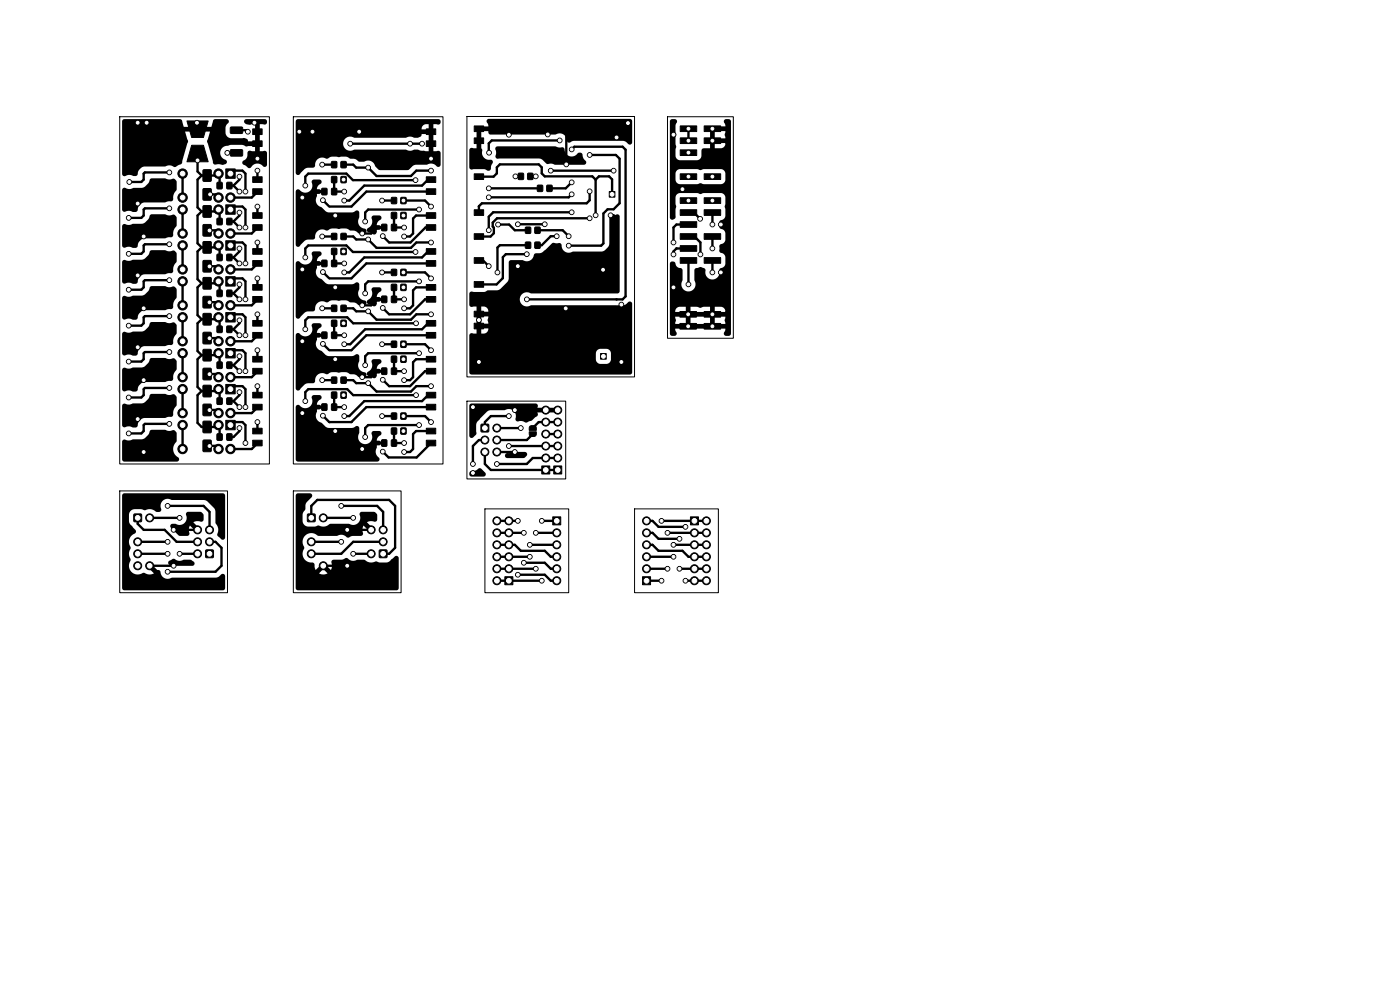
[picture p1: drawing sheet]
<svg xmlns="http://www.w3.org/2000/svg" width="297mm" height="210mm" viewBox="0 0 297 210" stroke-linecap="round" stroke-linejoin="round" font-family="sans-serif">
<path d="M25.4 24.8h31.7v73.6h-31.7zM62.2 24.8h31.8v73.6h-31.8zM99.1 24.7h35.5v55.3h-35.5zM141.6 24.8h14v47h-14zM99.1 85.1h20.9v16.5h-20.9zM25.4 104.1h22.9v21.6h-22.9zM62.2 104.1h22.9v21.6h-22.9zM102.9 108h17.7v17.7h-17.7zM134.6 108h17.8v17.7h-17.8z" fill="none" stroke="#000" stroke-width=".21"/>
<g fill="#000" stroke="#000" stroke-width=".21">
<path d="M39.7 25.7h4.5l-1 3.5h-2.5zM40.7 30.8h2.5l1 3.5h-4.5zM43.1 36.1h1.7v2.3h-1.7zM43.1 40.1h1.7v2.3h-1.7zM46.1 38.7h1v1.3h-1zM47.9 35.8h2v2h-2zM48.1 38.7h1.1v1.3h-1.1zM48.9 31.8l2.4-.1 .2 .3v1l-.3 .1h-2.2l-.2-.2zM48.9 27l2.4-.1 .2 .3v1l-.3 .1h-2.2l-.2-.2zM53.6 27.3h2v1.2h-2zM53.6 29.9h2v1.2h-2zM53.6 37.5h2v1.2h-2z"/>
<path d="M70.4 37.5h1v1.2h-1zM70.4 34.3h1v1.3h-1zM72.4 37.5h1v1.2h-1zM72.4 34.3h1v1.3h-1zM90.4 27.3h2v1.2h-2zM90.4 29.9h2v1.2h-2zM90.4 37.5h2v1.2h-2zM100.6 26.7h2v1.2h-2zM100.6 29.3h2v1.2h-2zM100.6 36.9h2v1.2h-2zM110 36.8h1v1.2h-1zM112 36.8h1v1.2h-1z"/>
<path d="M144.3 26.7h3.5v1.2h-3.5zM144.3 29.2h3.5v1.3h-3.5zM144.3 31.8h3.5v1.2h-3.5zM144.3 36.9h3.5v1.2h-3.5zM149.4 26.7h3.5v1.2h-3.5zM149.4 29.2h3.5v1.3h-3.5zM149.4 36.9h3.5v1.2h-3.5zM43.1 58.9h1.7v2.4h-1.7zM43.1 51.3h1.7v2.4h-1.7zM43.1 55.3h1.7v2.4h-1.7zM43.1 43.7h1.7v2.3h-1.7zM43.1 47.7h1.7v2.3h-1.7z"/>
<path d="M46.1 54h1v1.3h-1zM46.1 46.3h1v1.3h-1zM47.9 51.1h2v2h-2zM47.9 43.5h2v2h-2zM47.9 58.7h2v2h-2zM48.1 54h1.1v1.3h-1.1zM48.1 46.3h1.1v1.3h-1.1zM53.6 40h2v1.2h-2zM53.6 45.1h2v1.2h-2zM53.6 47.7h2v1.2h-2zM53.6 52.7h2v1.2h-2zM53.6 55.3h2v1.2h-2z"/>
<path d="M68.3 40h1v1.3h-1zM68.3 55.2h1v1.3h-1zM70.4 52.7h1v1.3h-1zM70.4 40h1v1.3h-1zM70.4 55.2h1v1.3h-1zM70.4 49.5h1v1.3h-1zM72.4 52.7h1v1.3h-1zM72.4 49.5h1v1.3h-1zM81 47.6h1v1.3h-1zM83.1 45.1h1v1.2h-1zM83.1 47.6h1v1.3h-1zM83.1 57.2h1v1.2h-1z"/>
<path d="M83.1 41.9h1v1.3h-1zM85.1 45.1h1v1.2h-1zM85.1 57.2h1v1.2h-1zM85.1 41.9h1v1.3h-1zM90.4 40h2v1.2h-2zM90.4 45.1h2v1.2h-2zM90.4 47.7h2v1.2h-2zM90.4 52.7h2v1.2h-2zM90.4 55.3h2v1.2h-2zM100.6 44.5h2v1.2h-2zM100.6 49.6h2v1.2h-2zM100.6 54.7h2v1.2h-2z"/>
<path d="M111.5 48.2h1.1v1.3h-1.1zM111.5 51.4h1.1v1.2h-1.1zM113.5 48.2h1.1v1.3h-1.1zM113.5 51.4h1.1v1.2h-1.1zM114 39.3h1.1v1.3h-1.1zM116 39.3h1.1v1.3h-1.1zM129.3 40.6h1.2v1.2h-1.2zM144.3 41.9h3.5v1.3h-3.5zM144.3 44.5h3.5v1.2h-3.5zM144.3 47h3.5v1.2h-3.5zM144.3 49.6h3.5v1.2h-3.5zM144.3 52.1h3.5v1.2h-3.5z"/>
<path d="M144.3 54.6h3.5v1.3h-3.5zM149.4 41.9h3.5v1.3h-3.5zM149.4 44.5h3.5v1.2h-3.5zM149.4 49.6h3.5v1.2h-3.5zM149.4 54.6h3.5v1.3h-3.5zM43.1 74.2h1.7v2.3h-1.7zM43.1 78.2h1.7v2.3h-1.7zM43.1 62.9h1.7v2.4h-1.7zM43.1 66.5h1.7v2.4h-1.7zM43.1 70.5h1.7v2.4h-1.7zM46.1 61.6h1v1.3h-1zM46.1 76.8h1v1.3h-1z"/>
<path d="M46.1 69.2h1v1.3h-1zM47.9 66.3h2v2h-2zM47.9 73.9h2v2h-2zM48.1 61.6h1.1v1.3h-1.1zM48.1 76.8h1.1v1.3h-1.1zM48.1 69.2h1.1v1.3h-1.1zM53.6 60.4h2v1.2h-2zM53.6 62.9h2v1.2h-2zM53.6 68h2v1.2h-2zM53.6 70.5h2v1.2h-2zM53.6 75.6h2v1.2h-2zM53.6 78.1h2v1.2h-2z"/>
<path d="M68.3 70.5h1v1.3h-1zM70.4 68h1v1.2h-1zM70.4 70.5h1v1.3h-1zM70.4 64.8h1v1.2h-1zM72.4 68h1v1.2h-1zM72.4 64.8h1v1.2h-1zM81 62.8h1v1.4h-1zM81 78.1h1v1.3h-1zM83.1 75.6h1v1.2h-1zM83.1 60.3h1v1.3h-1zM83.1 62.8h1v1.4h-1zM83.1 78.1h1v1.3h-1z"/>
<path d="M83.1 72.4h1v1.3h-1zM85.1 75.6h1v1.2h-1zM85.1 60.3h1v1.3h-1zM85.1 72.4h1v1.3h-1zM90.4 60.4h2v1.2h-2zM90.4 62.9h2v1.2h-2zM90.4 68h2v1.2h-2zM90.4 70.5h2v1.2h-2zM90.4 75.6h2v1.2h-2zM90.4 78.1h2v1.2h-2zM100.6 66h2v1.2h-2zM100.6 68.6h2v1.2h-2z"/>
<path d="M100.6 59.7h2v1.2h-2zM127.4 75h1.2v1.2h-1.2zM144.2 66.1h3.5v1.2h-3.5zM144.2 68.6h3.5v1.2h-3.5zM149.4 66.1h3.5v1.2h-3.5zM149.4 68.6h3.5v1.2h-3.5zM43.1 81.8h1.7v2.3h-1.7zM43.1 85.8h1.7v2.3h-1.7zM43.1 89.4h1.7v2.4h-1.7zM43.1 93.4h1.7v2.4h-1.7zM46.1 92.1h1v1.3h-1zM46.1 84.4h1v1.3h-1z"/>
<path d="M47.9 89.2h2v2h-2zM47.9 81.6h2v2h-2zM48.1 92.1h1.1v1.3h-1.1zM48.1 84.4h1.1v1.3h-1.1zM53.6 83.2h2v1.2h-2zM53.6 85.8h2v1.2h-2zM53.6 90.8h2v1.2h-2zM53.6 93.4h2v1.2h-2zM68.3 85.7h1v1.3h-1zM70.4 83.2h1v1.2h-1zM70.4 85.7h1v1.3h-1zM70.4 80h1v1.3h-1z"/>
<path d="M72.4 83.2h1v1.2h-1zM72.4 80h1v1.3h-1zM81 93.3h1v1.3h-1zM83.1 90.8h1v1.3h-1zM83.1 93.3h1v1.3h-1zM83.1 87.6h1v1.3h-1zM85.1 90.8h1v1.3h-1zM85.1 87.6h1v1.3h-1zM90.4 83.2h2v1.2h-2zM90.4 85.8h2v1.2h-2zM90.4 90.8h2v1.2h-2zM90.4 93.4h2v1.2h-2z"/>
<path d="M102.1 90h1.5v1.6h-1.5zM112.4 90.5l.4-.2 .7 .1 .3 .3v.6h-1.5zM112.3 91.6h1.5l-.1 .7-.3 .3-.9-.1-.2-.3zM114.9 98.8h1.7v1.7h-1.7zM117.5 98.8h1.7v1.7h-1.7zM28.4 109.1h1.6v1.5h-1.6zM43.7 116.7h1.5v1.6h-1.5zM65.3 109.1h1.5v1.5h-1.5zM80.5 116.7h1.6v1.6h-1.6zM117.3 109.6h1.7v1.7h-1.7zM146.5 109.6h1.7v1.7h-1.7zM107.1 122.3h1.7v1.7h-1.7z"/>
<path d="M136.3 122.3h1.7v1.7h-1.7z"/>
<circle cx="27.4" cy="38.6" r=".5"/>
<circle cx="29.2" cy="26" r=".5"/>
<circle cx="31.1" cy="26" r=".5"/>
<circle cx="35.9" cy="36.6" r=".5"/>
<circle cx="38.7" cy="36.8" r="1"/>
<circle cx="38.7" cy="36.8" r=".5"/>
<circle cx="41.8" cy="26" r=".5"/>
<circle cx="41.9" cy="34" r=".5"/>
<circle cx="46.4" cy="36.8" r="1"/>
<circle cx="46.4" cy="36.8" r=".5"/>
<circle cx="48.2" cy="32.4" r=".5"/>
<circle cx="48.9" cy="36.8" r=".5"/>
<circle cx="50.8" cy="37.5" r=".5"/>
<circle cx="52.6" cy="27.9" r=".5"/>
<circle cx="54" cy="26" r=".5"/>
<circle cx="54.6" cy="33.7" r=".5"/>
<circle cx="54.6" cy="36.2" r=".5"/>
<circle cx="63.5" cy="27.9" r=".5"/>
<circle cx="64.8" cy="39.4" r=".5"/>
<circle cx="66.3" cy="27.9" r=".5"/>
<circle cx="68.4" cy="34.9" r=".5"/>
<circle cx="72.9" cy="38.1" r=".5"/>
<circle cx="74.3" cy="30.5" r=".5"/>
<circle cx="76.2" cy="27.9" r=".5"/>
<circle cx="78.1" cy="35.6" r=".5"/>
<circle cx="87" cy="30.5" r=".5"/>
<circle cx="88.2" cy="38.2" r=".5"/>
<circle cx="89.5" cy="30.5" r=".5"/>
<circle cx="91.4" cy="33.7" r=".5"/>
<circle cx="91.4" cy="36.2" r=".5"/>
<circle cx="103.7" cy="40" r=".5"/>
<circle cx="103.8" cy="32.4" r=".5"/>
<circle cx="107.9" cy="28.6" r=".5"/>
<circle cx="109.3" cy="37.4" r=".5"/>
<circle cx="113.7" cy="37.4" r=".5"/>
<circle cx="116.2" cy="28.5" r=".5"/>
<circle cx="116.8" cy="36.2" r=".5"/>
<circle cx="118.7" cy="29.8" r=".5"/>
<circle cx="120.1" cy="34.9" r=".5"/>
<circle cx="121.3" cy="31.7" r=".5"/>
<circle cx="121.3" cy="38.7" r=".5"/>
<circle cx="125.1" cy="32.9" r=".5"/>
<circle cx="130.2" cy="36.2" r=".5"/>
<circle cx="130.8" cy="29.2" r=".5"/>
<circle cx="133.2" cy="26.1" r=".5"/>
<circle cx="142.9" cy="28.6" r=".5"/>
<circle cx="146" cy="27.3" r=".5"/>
<circle cx="146" cy="29.8" r=".5"/>
<circle cx="146" cy="32.4" r=".5"/>
<circle cx="146" cy="37.5" r=".5"/>
<circle cx="151.1" cy="37.5" r=".5"/>
<circle cx="151.1" cy="29.8" r=".5"/>
<circle cx="151.1" cy="27.3" r=".5"/>
<circle cx="27.3" cy="46.2" r=".5"/>
<circle cx="27.3" cy="53.8" r=".5"/>
<circle cx="29.2" cy="43.2" r=".5"/>
<circle cx="29.2" cy="58.4" r=".5"/>
<circle cx="30.5" cy="50.2" r=".5"/>
<circle cx="35.9" cy="44.2" r=".5"/>
<circle cx="35.9" cy="59.4" r=".5"/>
<circle cx="35.9" cy="51.8" r=".5"/>
<circle cx="38.7" cy="59.7" r="1"/>
<circle cx="38.7" cy="52.1" r="1"/>
<circle cx="38.7" cy="49.5" r="1"/>
<circle cx="38.7" cy="57.1" r="1"/>
<circle cx="38.7" cy="44.4" r="1"/>
<circle cx="38.7" cy="41.9" r="1"/>
<circle cx="38.7" cy="44.5" r=".5"/>
<circle cx="38.7" cy="59.7" r=".5"/>
<circle cx="38.7" cy="41.9" r=".5"/>
<circle cx="38.7" cy="52.1" r=".5"/>
<circle cx="38.7" cy="49.5" r=".5"/>
<circle cx="38.7" cy="57.2" r=".5"/>
<circle cx="44.4" cy="48.9" r=".5"/>
<circle cx="44.4" cy="56.5" r=".5"/>
<circle cx="44.6" cy="41.2" r=".5"/>
<circle cx="46.4" cy="52.1" r="1"/>
<circle cx="46.4" cy="59.7" r="1"/>
<circle cx="46.4" cy="57.1" r="1"/>
<circle cx="46.4" cy="49.5" r="1"/>
<circle cx="46.4" cy="44.4" r="1"/>
<circle cx="46.4" cy="41.9" r="1"/>
<circle cx="46.4" cy="57.2" r=".5"/>
<circle cx="46.4" cy="41.9" r=".5"/>
<circle cx="46.4" cy="52.1" r=".5"/>
<circle cx="46.4" cy="49.5" r=".5"/>
<circle cx="46.4" cy="59.7" r=".5"/>
<circle cx="46.4" cy="44.5" r=".5"/>
<circle cx="48.9" cy="57.1" r="1"/>
<circle cx="48.9" cy="49.5" r="1"/>
<circle cx="48.9" cy="41.9" r="1"/>
<circle cx="48.9" cy="52.1" r=".5"/>
<circle cx="48.9" cy="41.9" r=".5"/>
<circle cx="48.9" cy="57.2" r=".5"/>
<circle cx="48.9" cy="49.5" r=".5"/>
<circle cx="48.9" cy="59.7" r=".5"/>
<circle cx="48.9" cy="44.5" r=".5"/>
<circle cx="50.8" cy="52.7" r=".5"/>
<circle cx="50.8" cy="40.6" r=".5"/>
<circle cx="50.8" cy="55.9" r=".5"/>
<circle cx="50.8" cy="45.1" r=".5"/>
<circle cx="50.8" cy="48.3" r=".5"/>
<circle cx="52.1" cy="40.6" r=".5"/>
<circle cx="52.1" cy="48.3" r=".5"/>
<circle cx="52.1" cy="55.9" r=".5"/>
<circle cx="54.6" cy="51.4" r=".5"/>
<circle cx="54.6" cy="43.8" r=".5"/>
<circle cx="54.6" cy="59.1" r=".5"/>
<circle cx="64.1" cy="41.9" r=".5"/>
<circle cx="64.1" cy="57.2" r=".5"/>
<circle cx="64.8" cy="54.6" r=".5"/>
<circle cx="68.4" cy="50.2" r=".5"/>
<circle cx="68.5" cy="42.5" r=".5"/>
<circle cx="68.5" cy="57.7" r=".5"/>
<circle cx="71.1" cy="45.7" r=".5"/>
<circle cx="72.9" cy="53.3" r=".5"/>
<circle cx="73" cy="40.6" r=".5"/>
<circle cx="73" cy="57.8" r=".5"/>
<circle cx="73" cy="42.5" r=".5"/>
<circle cx="73" cy="55.9" r=".5"/>
<circle cx="76.8" cy="49.5" r=".5"/>
<circle cx="77.5" cy="47" r=".5"/>
<circle cx="78.1" cy="50.8" r=".5"/>
<circle cx="81.1" cy="42.5" r=".5"/>
<circle cx="81.1" cy="57.8" r=".5"/>
<circle cx="81.2" cy="50.1" r=".5"/>
<circle cx="85.6" cy="57.8" r=".5"/>
<circle cx="85.6" cy="42.5" r=".5"/>
<circle cx="85.6" cy="45.7" r=".5"/>
<circle cx="85.7" cy="48.3" r=".5"/>
<circle cx="85.7" cy="50.2" r=".5"/>
<circle cx="88.2" cy="53.5" r=".5"/>
<circle cx="88.9" cy="44.5" r=".5"/>
<circle cx="88.9" cy="59.7" r=".5"/>
<circle cx="91.4" cy="43.8" r=".5"/>
<circle cx="91.4" cy="59.1" r=".5"/>
<circle cx="91.4" cy="51.4" r=".5"/>
<circle cx="103.7" cy="48.8" r=".5"/>
<circle cx="103.7" cy="56.5" r=".5"/>
<circle cx="103.7" cy="41.9" r=".5"/>
<circle cx="105.5" cy="57.8" r=".5"/>
<circle cx="105.7" cy="47.6" r=".5"/>
<circle cx="109.8" cy="56.5" r=".5"/>
<circle cx="109.9" cy="47.6" r=".5"/>
<circle cx="111.8" cy="53.9" r=".5"/>
<circle cx="115.6" cy="47.6" r=".5"/>
<circle cx="118.1" cy="50.1" r=".5"/>
<circle cx="120.6" cy="50.1" r=".5"/>
<circle cx="120.6" cy="52.1" r=".5"/>
<circle cx="121.3" cy="45" r=".5"/>
<circle cx="121.3" cy="41.2" r=".5"/>
<circle cx="125.1" cy="46.3" r=".5"/>
<circle cx="125.1" cy="40.6" r=".5"/>
<circle cx="126.4" cy="45.7" r=".5"/>
<circle cx="127.9" cy="57.2" r=".5"/>
<circle cx="129.5" cy="45.7" r=".5"/>
<circle cx="129.9" cy="41.2" r=".4"/>
<circle cx="142.9" cy="54" r=".5"/>
<circle cx="142.9" cy="51.4" r=".5"/>
<circle cx="144.8" cy="40.1" r=".5"/>
<circle cx="146" cy="42.5" r=".5"/>
<circle cx="148.5" cy="46.4" r=".5"/>
<circle cx="148.6" cy="54" r=".5"/>
<circle cx="151.1" cy="57.8" r=".5"/>
<circle cx="151.1" cy="52.7" r=".5"/>
<circle cx="151.1" cy="42.5" r=".5"/>
<circle cx="151.1" cy="47.6" r=".5"/>
<circle cx="152.9" cy="57.8" r=".5"/>
<circle cx="152.9" cy="47.6" r=".5"/>
<circle cx="27.3" cy="69.1" r=".5"/>
<circle cx="27.3" cy="76.7" r=".5"/>
<circle cx="27.3" cy="61.5" r=".5"/>
<circle cx="29.2" cy="73.7" r=".5"/>
<circle cx="30.5" cy="65.4" r=".5"/>
<circle cx="35.9" cy="74.7" r=".5"/>
<circle cx="35.9" cy="67.1" r=".5"/>
<circle cx="38.7" cy="74.9" r="1"/>
<circle cx="38.7" cy="67.3" r="1"/>
<circle cx="38.7" cy="64.8" r="1"/>
<circle cx="38.7" cy="72.4" r="1"/>
<circle cx="38.7" cy="64.8" r=".5"/>
<circle cx="38.7" cy="72.4" r=".5"/>
<circle cx="38.7" cy="67.3" r=".5"/>
<circle cx="38.7" cy="74.9" r=".5"/>
<circle cx="44.4" cy="79.4" r=".5"/>
<circle cx="44.4" cy="71.8" r=".5"/>
<circle cx="44.4" cy="64.1" r=".5"/>
<circle cx="46.4" cy="72.4" r="1"/>
<circle cx="46.4" cy="74.9" r="1"/>
<circle cx="46.4" cy="67.3" r="1"/>
<circle cx="46.4" cy="64.8" r="1"/>
<circle cx="46.4" cy="72.4" r=".5"/>
<circle cx="46.4" cy="74.9" r=".5"/>
<circle cx="46.4" cy="67.3" r=".5"/>
<circle cx="46.4" cy="64.8" r=".5"/>
<circle cx="48.9" cy="64.8" r="1"/>
<circle cx="48.9" cy="72.4" r="1"/>
<circle cx="48.9" cy="64.8" r=".5"/>
<circle cx="48.9" cy="74.9" r=".5"/>
<circle cx="48.9" cy="72.4" r=".5"/>
<circle cx="48.9" cy="67.3" r=".5"/>
<circle cx="50.8" cy="67.9" r=".5"/>
<circle cx="50.8" cy="71.1" r=".5"/>
<circle cx="50.8" cy="60.3" r=".5"/>
<circle cx="50.8" cy="63.5" r=".5"/>
<circle cx="50.8" cy="75.6" r=".5"/>
<circle cx="50.8" cy="78.7" r=".5"/>
<circle cx="52.1" cy="71.1" r=".5"/>
<circle cx="52.1" cy="78.7" r=".5"/>
<circle cx="52.1" cy="63.5" r=".5"/>
<circle cx="54.6" cy="74.3" r=".5"/>
<circle cx="54.6" cy="66.7" r=".5"/>
<circle cx="64.1" cy="72.4" r=".5"/>
<circle cx="64.8" cy="69.9" r=".5"/>
<circle cx="68.4" cy="65.4" r=".5"/>
<circle cx="68.5" cy="72.9" r=".5"/>
<circle cx="71.1" cy="61" r=".5"/>
<circle cx="71.1" cy="76.2" r=".5"/>
<circle cx="72.9" cy="68.6" r=".5"/>
<circle cx="73" cy="71.1" r=".5"/>
<circle cx="73" cy="73" r=".5"/>
<circle cx="76.8" cy="64.8" r=".5"/>
<circle cx="77.5" cy="77.5" r=".5"/>
<circle cx="77.5" cy="62.2" r=".5"/>
<circle cx="78.1" cy="66" r=".5"/>
<circle cx="81.1" cy="73" r=".5"/>
<circle cx="81.2" cy="65.3" r=".5"/>
<circle cx="85.6" cy="73" r=".5"/>
<circle cx="85.6" cy="61" r=".5"/>
<circle cx="85.6" cy="76.2" r=".5"/>
<circle cx="85.7" cy="78.7" r=".5"/>
<circle cx="85.7" cy="63.5" r=".5"/>
<circle cx="85.7" cy="65.4" r=".5"/>
<circle cx="88.3" cy="68.6" r=".5"/>
<circle cx="88.9" cy="74.9" r=".5"/>
<circle cx="91.4" cy="66.7" r=".5"/>
<circle cx="91.4" cy="74.3" r=".5"/>
<circle cx="101.6" cy="76.8" r=".5"/>
<circle cx="101.6" cy="67.9" r=".5"/>
<circle cx="111.8" cy="63.5" r=".5"/>
<circle cx="120" cy="65.4" r=".5"/>
<circle cx="128" cy="75.6" r=".4"/>
<circle cx="131.8" cy="64.6" r=".5"/>
<circle cx="131.8" cy="76.8" r=".5"/>
<circle cx="142.9" cy="61" r=".5"/>
<circle cx="146" cy="66.7" r=".5"/>
<circle cx="146" cy="69.2" r=".5"/>
<circle cx="146" cy="60.3" r=".5"/>
<circle cx="151.1" cy="69.2" r=".5"/>
<circle cx="151.1" cy="66.7" r=".5"/>
<circle cx="27.3" cy="84.3" r=".5"/>
<circle cx="27.3" cy="91.9" r=".5"/>
<circle cx="29.2" cy="88.9" r=".5"/>
<circle cx="30.5" cy="80.6" r=".5"/>
<circle cx="30.5" cy="95.9" r=".5"/>
<circle cx="35.9" cy="89.9" r=".5"/>
<circle cx="35.9" cy="82.3" r=".5"/>
<circle cx="38.7" cy="90.2" r="1"/>
<circle cx="38.7" cy="82.5" r="1"/>
<circle cx="38.7" cy="80" r="1"/>
<circle cx="38.7" cy="95.2" r="1"/>
<circle cx="38.7" cy="87.6" r="1"/>
<circle cx="38.7" cy="90.2" r=".5"/>
<circle cx="38.7" cy="95.3" r=".5"/>
<circle cx="38.7" cy="82.6" r=".5"/>
<circle cx="38.7" cy="87.6" r=".5"/>
<circle cx="38.7" cy="80" r=".5"/>
<circle cx="44.4" cy="94.6" r=".5"/>
<circle cx="44.4" cy="87" r=".5"/>
<circle cx="46.4" cy="95.2" r="1"/>
<circle cx="46.4" cy="87.6" r="1"/>
<circle cx="46.4" cy="82.5" r="1"/>
<circle cx="46.4" cy="90.2" r="1"/>
<circle cx="46.4" cy="80" r="1"/>
<circle cx="46.4" cy="90.2" r=".5"/>
<circle cx="46.4" cy="87.6" r=".5"/>
<circle cx="46.4" cy="95.3" r=".5"/>
<circle cx="46.4" cy="82.6" r=".5"/>
<circle cx="46.4" cy="80" r=".5"/>
<circle cx="48.9" cy="95.2" r="1"/>
<circle cx="48.9" cy="80" r="1"/>
<circle cx="48.9" cy="87.6" r="1"/>
<circle cx="48.9" cy="80" r=".5"/>
<circle cx="48.9" cy="82.6" r=".5"/>
<circle cx="48.9" cy="87.6" r=".5"/>
<circle cx="48.9" cy="90.2" r=".5"/>
<circle cx="48.9" cy="95.3" r=".5"/>
<circle cx="50.8" cy="83.2" r=".5"/>
<circle cx="50.8" cy="90.8" r=".5"/>
<circle cx="50.8" cy="86.4" r=".5"/>
<circle cx="52.1" cy="94" r=".5"/>
<circle cx="52.1" cy="86.4" r=".5"/>
<circle cx="54.6" cy="89.5" r=".5"/>
<circle cx="54.6" cy="81.9" r=".5"/>
<circle cx="64.1" cy="87.6" r=".5"/>
<circle cx="64.8" cy="85.1" r=".5"/>
<circle cx="68.4" cy="80.6" r=".5"/>
<circle cx="68.5" cy="88.2" r=".5"/>
<circle cx="71.1" cy="91.4" r=".5"/>
<circle cx="72.9" cy="83.8" r=".5"/>
<circle cx="73" cy="88.3" r=".5"/>
<circle cx="73" cy="86.4" r=".5"/>
<circle cx="76.8" cy="80" r=".5"/>
<circle cx="76.8" cy="95.3" r=".5"/>
<circle cx="77.5" cy="92.7" r=".5"/>
<circle cx="78.1" cy="81.3" r=".5"/>
<circle cx="81.1" cy="88.3" r=".5"/>
<circle cx="81.2" cy="95.8" r=".5"/>
<circle cx="81.2" cy="80.6" r=".5"/>
<circle cx="85.6" cy="91.4" r=".5"/>
<circle cx="85.6" cy="88.3" r=".5"/>
<circle cx="85.7" cy="95.9" r=".5"/>
<circle cx="85.7" cy="94" r=".5"/>
<circle cx="85.7" cy="80.6" r=".5"/>
<circle cx="88.3" cy="83.8" r=".5"/>
<circle cx="88.9" cy="90.2" r=".5"/>
<circle cx="91.4" cy="81.9" r=".5"/>
<circle cx="91.4" cy="89.5" r=".5"/>
<circle cx="100.3" cy="98.4" r=".5"/>
<circle cx="100.3" cy="86.4" r=".5"/>
<circle cx="102.9" cy="95.9" r=".85"/>
<circle cx="102.9" cy="93.3" r=".85"/>
<circle cx="102.9" cy="95.9" r=".5"/>
<circle cx="102.9" cy="90.8" r=".5"/>
<circle cx="102.9" cy="93.3" r=".5"/>
<circle cx="105.4" cy="90.8" r=".85"/>
<circle cx="105.4" cy="93.3" r=".85"/>
<circle cx="105.4" cy="95.9" r=".85"/>
<circle cx="105.4" cy="98.4" r=".5"/>
<circle cx="105.4" cy="90.8" r=".5"/>
<circle cx="105.4" cy="93.3" r=".5"/>
<circle cx="105.4" cy="95.9" r=".5"/>
<circle cx="107.9" cy="94.6" r=".5"/>
<circle cx="107.9" cy="88.3" r=".5"/>
<circle cx="109.2" cy="87" r=".5"/>
<circle cx="109.2" cy="95.9" r=".5"/>
<circle cx="110.5" cy="90.8" r=".5"/>
<circle cx="115.8" cy="94.6" r=".85"/>
<circle cx="115.8" cy="92.1" r=".85"/>
<circle cx="115.8" cy="87" r=".85"/>
<circle cx="115.8" cy="89.5" r=".85"/>
<circle cx="115.8" cy="97.2" r=".85"/>
<circle cx="115.8" cy="94.6" r=".5"/>
<circle cx="115.8" cy="87" r=".5"/>
<circle cx="115.8" cy="97.2" r=".5"/>
<circle cx="115.8" cy="89.5" r=".5"/>
<circle cx="115.8" cy="99.7" r=".5"/>
<circle cx="115.8" cy="92.1" r=".5"/>
<circle cx="118.3" cy="94.6" r=".85"/>
<circle cx="118.3" cy="97.2" r=".85"/>
<circle cx="118.3" cy="87" r=".85"/>
<circle cx="118.3" cy="92.1" r=".85"/>
<circle cx="118.3" cy="89.5" r=".85"/>
<circle cx="118.3" cy="94.6" r=".5"/>
<circle cx="118.3" cy="87" r=".5"/>
<circle cx="118.3" cy="97.2" r=".5"/>
<circle cx="118.3" cy="89.5" r=".5"/>
<circle cx="118.3" cy="99.7" r=".5"/>
<circle cx="118.3" cy="92.1" r=".5"/>
<circle cx="29.2" cy="117.5" r=".5"/>
<circle cx="29.2" cy="114.9" r=".5"/>
<circle cx="29.2" cy="109.9" r=".5"/>
<circle cx="29.2" cy="114.9" r=".85"/>
<circle cx="29.2" cy="117.5" r=".85"/>
<circle cx="31.7" cy="109.9" r=".5"/>
<circle cx="31.8" cy="109.9" r=".85"/>
<circle cx="35.6" cy="114.9" r=".5"/>
<circle cx="35.6" cy="117.5" r=".5"/>
<circle cx="35.6" cy="107.3" r=".5"/>
<circle cx="36.8" cy="112.4" r=".5"/>
<circle cx="38.1" cy="117.5" r=".5"/>
<circle cx="38.1" cy="109.9" r=".5"/>
<circle cx="41.9" cy="114.9" r=".5"/>
<circle cx="41.9" cy="117.5" r=".5"/>
<circle cx="41.9" cy="112.4" r=".5"/>
<circle cx="41.9" cy="117.5" r=".85"/>
<circle cx="41.9" cy="114.9" r=".85"/>
<circle cx="41.9" cy="112.4" r=".85"/>
<circle cx="44.4" cy="114.9" r=".5"/>
<circle cx="44.4" cy="117.5" r=".5"/>
<circle cx="44.4" cy="112.4" r=".5"/>
<circle cx="44.5" cy="112.4" r=".85"/>
<circle cx="44.5" cy="114.9" r=".85"/>
<circle cx="66" cy="114.9" r=".5"/>
<circle cx="66" cy="117.5" r=".5"/>
<circle cx="66" cy="109.9" r=".5"/>
<circle cx="66" cy="114.9" r=".85"/>
<circle cx="66" cy="117.5" r=".85"/>
<circle cx="68.6" cy="109.9" r=".5"/>
<circle cx="68.6" cy="109.9" r=".85"/>
<circle cx="72.4" cy="107.3" r=".5"/>
<circle cx="72.4" cy="114.9" r=".5"/>
<circle cx="73.7" cy="112.4" r=".5"/>
<circle cx="74.9" cy="109.9" r=".5"/>
<circle cx="74.9" cy="117.5" r=".5"/>
<circle cx="78.7" cy="117.5" r=".5"/>
<circle cx="78.7" cy="112.4" r=".5"/>
<circle cx="78.7" cy="112.4" r=".85"/>
<circle cx="78.7" cy="117.5" r=".85"/>
<circle cx="81.3" cy="114.9" r=".5"/>
<circle cx="81.3" cy="112.4" r=".5"/>
<circle cx="81.3" cy="117.5" r=".5"/>
<circle cx="81.3" cy="114.9" r=".85"/>
<circle cx="81.3" cy="112.4" r=".85"/>
<circle cx="100.3" cy="100.3" r=".5"/>
<circle cx="105.4" cy="110.5" r=".5"/>
<circle cx="105.4" cy="118.1" r=".5"/>
<circle cx="105.4" cy="115.6" r=".5"/>
<circle cx="105.4" cy="113" r=".5"/>
<circle cx="105.4" cy="113" r=".85"/>
<circle cx="105.4" cy="118.1" r=".85"/>
<circle cx="105.4" cy="115.6" r=".85"/>
<circle cx="105.4" cy="110.5" r=".85"/>
<circle cx="107.9" cy="115.6" r=".5"/>
<circle cx="107.9" cy="118.1" r=".5"/>
<circle cx="107.9" cy="110.5" r=".5"/>
<circle cx="107.9" cy="113" r=".5"/>
<circle cx="107.9" cy="113" r=".85"/>
<circle cx="107.9" cy="118.1" r=".85"/>
<circle cx="107.9" cy="115.6" r=".85"/>
<circle cx="107.9" cy="110.5" r=".85"/>
<circle cx="109.9" cy="110.5" r=".5"/>
<circle cx="111.1" cy="119.4" r=".5"/>
<circle cx="111.1" cy="113" r=".5"/>
<circle cx="112.4" cy="115.6" r=".5"/>
<circle cx="112.4" cy="118.1" r=".5"/>
<circle cx="113.7" cy="113" r=".5"/>
<circle cx="114.9" cy="110.5" r=".5"/>
<circle cx="118.1" cy="113" r=".5"/>
<circle cx="118.1" cy="115.6" r=".5"/>
<circle cx="118.1" cy="118.1" r=".5"/>
<circle cx="118.1" cy="110.5" r=".5"/>
<circle cx="118.1" cy="118.1" r=".85"/>
<circle cx="118.1" cy="115.6" r=".85"/>
<circle cx="118.1" cy="113" r=".85"/>
<circle cx="137.2" cy="110.5" r=".5"/>
<circle cx="137.2" cy="118.1" r=".5"/>
<circle cx="137.2" cy="115.6" r=".5"/>
<circle cx="137.2" cy="113" r=".5"/>
<circle cx="137.2" cy="115.6" r=".85"/>
<circle cx="137.2" cy="110.5" r=".85"/>
<circle cx="137.2" cy="118.1" r=".85"/>
<circle cx="137.2" cy="113" r=".85"/>
<circle cx="140.3" cy="110.5" r=".5"/>
<circle cx="141.6" cy="113" r=".5"/>
<circle cx="142.9" cy="115.6" r=".5"/>
<circle cx="142.9" cy="118.1" r=".5"/>
<circle cx="144.1" cy="114.3" r=".5"/>
<circle cx="145.4" cy="111.8" r=".5"/>
<circle cx="147.3" cy="113" r=".5"/>
<circle cx="147.3" cy="118.1" r=".5"/>
<circle cx="147.3" cy="115.6" r=".5"/>
<circle cx="147.3" cy="110.5" r=".5"/>
<circle cx="147.3" cy="115.6" r=".85"/>
<circle cx="147.3" cy="113" r=".85"/>
<circle cx="147.3" cy="118.1" r=".85"/>
<circle cx="149.9" cy="110.5" r=".5"/>
<circle cx="149.9" cy="115.6" r=".5"/>
<circle cx="149.9" cy="118.1" r=".5"/>
<circle cx="149.9" cy="113" r=".5"/>
<circle cx="149.9" cy="113" r=".85"/>
<circle cx="149.9" cy="110.5" r=".85"/>
<circle cx="149.9" cy="115.6" r=".85"/>
<circle cx="149.9" cy="118.1" r=".85"/>
<circle cx="29.2" cy="120" r=".5"/>
<circle cx="29.2" cy="120" r=".85"/>
<circle cx="31.7" cy="120" r=".5"/>
<circle cx="31.8" cy="120" r=".85"/>
<circle cx="35.6" cy="121.3" r=".5"/>
<circle cx="36.8" cy="120" r=".5"/>
<circle cx="68.6" cy="120" r=".5"/>
<circle cx="68.6" cy="120" r=".85"/>
<circle cx="73.7" cy="120" r=".5"/>
<circle cx="105.4" cy="123.2" r=".5"/>
<circle cx="105.4" cy="120.7" r=".5"/>
<circle cx="105.4" cy="123.2" r=".85"/>
<circle cx="105.4" cy="120.6" r=".85"/>
<circle cx="107.9" cy="123.2" r=".5"/>
<circle cx="107.9" cy="120.7" r=".5"/>
<circle cx="107.9" cy="120.6" r=".85"/>
<circle cx="109.9" cy="121.9" r=".5"/>
<circle cx="113.7" cy="120.7" r=".5"/>
<circle cx="114.9" cy="123.2" r=".5"/>
<circle cx="118.1" cy="120.7" r=".5"/>
<circle cx="118.1" cy="123.2" r=".5"/>
<circle cx="118.1" cy="123.2" r=".85"/>
<circle cx="118.1" cy="120.6" r=".85"/>
<circle cx="137.2" cy="123.2" r=".5"/>
<circle cx="137.2" cy="120.7" r=".5"/>
<circle cx="137.2" cy="120.6" r=".85"/>
<circle cx="140.3" cy="123.2" r=".5"/>
<circle cx="141.6" cy="120.7" r=".5"/>
<circle cx="144.1" cy="120.7" r=".5"/>
<circle cx="145.4" cy="123.2" r=".5"/>
<circle cx="147.3" cy="123.2" r=".5"/>
<circle cx="147.3" cy="120.7" r=".5"/>
<circle cx="147.3" cy="120.6" r=".85"/>
<circle cx="147.3" cy="123.2" r=".85"/>
<circle cx="149.9" cy="123.2" r=".5"/>
<circle cx="149.9" cy="120.7" r=".5"/>
<circle cx="149.9" cy="120.6" r=".85"/>
<circle cx="149.9" cy="123.2" r=".85"/>
</g>
<g fill="none" stroke="#000" stroke-width=".5">
<path d="M35.9 36.6h-5.2l-.2 .2v1.3l-.5 .5h-2.6M38.7 36.8v5.1M41.9 34.2v2.2l.9 .8M42.8 37.2l-.9 .9v5.9l.9 .9M42.8 37.2h3.8M46.6 37.1v2.3M48.2 32.4h2M48.7 39.4h.8M49.5 36.2h1.9l.7 .6v3.8M49.5 39.4l1.3 1.2M50.2 27.6h2.1l.3 .3M50.8 37.5v.6l-1.3 1.3"/>
<path d="M54 26l.6 .7v3.8M54.6 36.2v1.9M63.5 27.9h27.9v2.6M68.3 34.9h2.6M70.9 38.1v2.5h2.1M72.9 34.9h2l.7 .7h2.5l1.8 1.7h7.3l1.1-1.1h3.1M74.3 30.5h15.2M88.1 38.2h-13.2l-1.4-1.4h-8.1l-.6 .7v1.9M90.8 38.1l-1.3 1.3h-12.2l-3.2 3.1h-1.1M101.6 37.5h3.1l.7-.7v-1.3l.6-.6h8.3l.6 .6v1.3l.7 .6h10.1l.7 .7M103.7 40h10.9M107.9 28l-.6-.7h-5.7v2.6"/>
<path d="M107.9 28v.6M109.3 37.4h1.2M112.5 37.4h1.2M116.8 36.2h13.4M118.7 29.8h-14.4l-.6 .6v2M120.1 27.8l.5-.5h9.6l.6 .6v1.3M120.1 27.8l-.5-.5h-11l-.7 .7M120.1 27.8v7.1M121.3 31.7l.5-.6h10.3l.6 .7v31.1l-.6 .6h-20.3M121.3 38.7l-1.3 1.3h-3.4M125.1 32.9h5.6l.7 .8v9.4l-1.2 1.3h-1.3l-.9 .9v6.3l-.5 .5h-6.9M126.4 38.1l.7-.7h2.1l.7 .6v3.2"/>
<path d="M126.4 38.1v7.6M146.1 27.3v2.6M151.1 27.3v2.5h2.6l.6 .7v35.5l-.6 .7h-7.7M35.9 44.2h-5.2l-.2 .3v1.2l-.5 .5h-2.6M35.9 51.8h-5.2l-.2 .3v1.2l-.5 .5h-2.6M35.9 59.4h-5.2l-.2 .3v1.3l-.5 .5h-2.6M38.7 44.5v5M38.7 52.1v5.1M38.7 59.7v5.1M42.8 44.9h3.8M42.8 44.9l-.9 .8v5.9l.9 .9M42.8 52.5l-.9 .8v5.9l.9 .9"/>
<path d="M42.8 52.5h3.8M44.6 48.9h1.7M44.6 41.2h1.7M44.6 56.5h1.7M46.6 44.7v2.3M46.6 52.3v2.3M46.6 59.9v2.3M48.7 54.6h.8M48.7 47h.8M49.5 43.8h1.9l.7 .7v3.8M49.5 51.4h1.9l.7 .7v3.8M49.5 59.1h1.9l.7 .6v3.8"/>
<path d="M49.5 54.6l1.3 1.3M49.5 47l1.3 1.3M50.8 45.1v.6l-1.3 1.3M50.8 52.7v.6l-1.3 1.3M54.6 43.8v1.9M54.6 51.4v1.9M54.6 59.1v1.9M54.7 40.6l-1.3 1.3h-3.9M54.7 48.3l-1.3 1.2h-3.9M54.7 55.9l-1.3 1.3h-3.9M68.3 50.2h2.6M68.5 42.5l1.3 1.3"/>
<path d="M68.5 57.7l1.3 1.4M68.8 55.9h-1.5l-1.3 1.3h-1.9M68.8 40.6h-1.5l-1.3 1.3h-1.9M70.9 53.3v2.6h2.1M72.9 50.2h2l.7 .6h2.5l1.8 1.8h7.3l1.1-1.2h3.1M81 42.5h2.6M81 57.8h2.6M81.5 48.3h-1.5l-1.3 1.2h-1.9M83.6 45.7v2.6h2.1M85.6 57.8h4.6l1.2 1.3M85.7 42.5h4.5l1.2 1.3M88.1 53.5h-13.2l-1.4-1.4h-8.1l-.6 .6v1.9"/>
<path d="M88.9 44.5h-10.8l-.6 .6v1.9M88.9 59.7h-10.8l-.6 .6v1.9M90.8 53.3l-1.3 1.3h-12.2l-3.2 3.2h-1.1M91.4 45.7h-3.1l-.7 .7v3.1l-.6 .7h-1.3M91.4 48.3h-1.1l-3.2 3.1h-4.6l-1.3-1.3M91.4 55.9h-13.7l-3.1 3.1-4.6 .1M91.4 40.6h-13.7l-3.1 3.2h-4.6M101.6 43.8h.1M101.6 43.8v1.3M101.6 55.3h.9l1.2 1.2M105.7 47.6h2.3l1.2 1.2h2.8M109.8 56.5v8.3l.7 .6h20.5l.8-.8"/>
<path d="M109.9 47.6h5.7M111.8 53.9h-4.5l-.6 .7v4.4l-1.4 1.3h-3.7M112 52h-6l-.5 .5v5.3M114 48.8h5.4l1.2 1.3M118.1 50.1h-1.3l-1.9 1.9h-.9M121.3 45h-16.7l-.9 1v2.8M121.3 41.2l-.7 .7h-16.5M125.1 40.6v1.9l-.6 .6h-22.3l-.6 .7M125.1 46.3h-19.7l-.9 .9v.9l.3 .2v1.2l-.7 .7h-2.5M129.5 45.7h.7l.6 .6v10.2l-.8 .7h-2.1M143.5 52.7l-.6 .6v.7M143.5 52.7h.1"/>
<path d="M143.5 52.7h2.6M146.1 47.6h-2.6l-.6 .7v3.1M146.1 55.3v5M147.2 45.1l1.3 1.3M147.3 50.2l1.3 1.2v2.6M151.1 55.3v2.5M151.1 45.1v2.5M151.1 50.2v2.5M151.1 52.7h.1M35.9 67.1h-5.2l-.2 .2v1.3l-.5 .5h-2.6M35.9 74.7h-5.2l-.2 .2v1.3l-.5 .5h-2.6M38.7 67.3v5.1"/>
<path d="M38.7 74.9v5.1M42.8 60.1l-.9 .9v5.9l.9 .8M42.8 67.7l-.9 .9v5.9l.9 .8M42.8 75.3l-.9 .9v5.9l.9 .9M42.8 60.1h3.8M42.8 75.3h3.8M42.8 67.7h3.8M44.6 64.1h1.7M44.6 71.7h1.7M44.6 79.3h1.7M46.6 67.5v2.4M46.6 75.2v2.3"/>
<path d="M48.7 69.9h.8M48.7 77.5h.8M48.7 62.2h.8M49.5 66.7h1.9l.7 .6v3.8M49.5 74.3h1.9l.7 .6v3.8M49.5 62.2l1.3 1.3M49.5 69.9l1.3 1.2M49.5 77.5l1.3 1.2M50.8 60.3v.7l-1.3 1.2M50.8 67.9v.7l-1.3 1.3M50.8 75.6v.6l-1.3 1.3M54.6 66.7v1.9"/>
<path d="M54.6 74.3v1.9M54.7 71.1l-1.3 1.3h-3.9M54.7 78.7l-1.3 1.3h-3.9M54.7 63.5l-1.3 1.3h-3.9M68.3 65.4h2.6M68.5 72.9l1.3 1.4M68.8 71.1h-1.5l-1.3 1.3h-1.9M70.9 68.6v2.5h2.1M72.9 65.4h2l.7 .6h2.5l1.8 1.8h7.3l1.1-1.1h3.1M81 73h2.6M81.5 63.5h-1.5l-1.3 1.3h-1.9M81.5 78.7h-1.5l-1.3 1.3h-1.9"/>
<path d="M83.6 61v2.5h2.1M83.6 76.2v2.5h2.1M85.6 73h4.6l1.2 1.3M88.3 68.6h-13.4l-1.2-1.3h-8.3l-.6 .6v2M88.9 74.9h-10.8l-.6 .7v1.9M90.8 68.6l-1.3 1.3h-12l-3.2 3.1h-1.3M91.4 63.5h-1.2l-3.2 3.2h-4.5l-1.3-1.4M91.4 76.2h-3.1l-.7 .6v3.2l-.6 .6h-1.3M91.4 61h-3.1l-.7 .6v3.2l-.6 .6h-1.3M91.4 78.7h-1.2l-3.2 3.2h-4.5l-1.3-1.3M91.4 71.1h-13.7l-3.1 3.2h-4.6M101.6 66.7v2.5"/>
<path d="M146.1 60.3h-.1M151.1 66.7v2.5h-5.1M35.9 89.9h-5.2l-.2 .3v1.2l-.5 .5h-2.6M35.9 82.3h-5.2l-.2 .3v1.2l-.5 .5h-2.6M38.7 82.6v5M38.7 90.2v5.1M42.8 83l-.9 .8v5.9l.9 .9h3.8M42.8 83h3.8M44.6 87h1.7M44.6 94.6h1.7M46.6 82.8v2.3M46.6 90.4v2.3"/>
<path d="M48.7 85.1h.8M49.5 89.5h1.9l.7 .7v3.8M49.5 81.9h1.9l.7 .7v3.8M49.5 85.1l1.3 1.3M50.8 90.8v.6l-1.3 1.3h-.8M50.8 83.2v.6l-1.3 1.3M54.6 81.9v1.9M54.6 89.5v1.9M54.7 86.4l-1.3 1.2h-3.9M54.7 94l-1.3 1.3h-3.9M68.3 80.6h2.6M68.5 88.2l1.3 1.3h4.8"/>
<path d="M68.8 86.4h-1.5l-1.3 1.2h-1.9M70.9 83.8v2.6h2.1M72.9 80.6h2l.7 .7h2.5l1.8 1.8h7.3l1.1-1.2h3.1M74.6 89.5h.1M81 88.3h2.6M81.5 94h-1.5l-1.3 1.3h-1.9M83.6 91.4v2.6h2.1M85.6 88.3h4.6l1.2 1.2M88.3 83.8h-13.4l-1.2-1.2h-8.3l-.6 .6v1.9M88.9 90.2h-10.8l-.6 .6v1.9M90.8 83.8l-1.3 1.3h-12.2l-3.2 3.2h-1.1M91.4 86.4h-13.7l-3.1 3.1"/>
<path d="M91.4 91.4h-3.1l-.7 .7v3.2l-.6 .6h-1.3M91.4 94l-3 3h-6l-1.2-1.2M102.9 93.3h-1.3l-1.3 1.3v3.8M102.9 95.9v2.5l1.2 1.3h11.5M105.4 95.9h3.8M105.4 90.8h5.1M107.9 88.3h-3.8l-1.2 1.2v1.3M107.9 94.6h7.7M109.2 87h6.4M113 92.1l-1.2 1.2h-6.4M115.6 89.5h-1.3l-1.3 1.3M115.6 97.2h-2.6l-1.2 1.2h-6.4"/>
<path d="M115.8 89.5h2.5M115.8 97.2h2.5M115.8 99.7h2.5M115.8 92.1h2.5M115.8 94.6h2.5M29.2 109.9v1.2l1.3 1.3h4.4l2.6 2.5h4.4M29.2 114.9h6.4M29.2 117.5h6.4M31.7 109.9h6.4M35.6 107.3h7.6l1.2 1.3v3.8M36.8 112.4h5.1M38.1 117.5h3.8"/>
<path d="M44.4 114.9h1.3l1.3 1.3v3.8l-1.3 1.3h-10.1M66 109.9v-2.6l1.3-1.3h15.2l1.3 1.3v8.9l-1.3 1.3h-1.2M66 114.9h6.4M68.6 109.9h6.3M72.4 107.3h7.6l1.3 1.3v3.8M73.7 112.4h5M74.9 117.5h3.8M81.3 114.9h-6.4l-2.5 2.6h-6.4M105.4 110.5h4.5M105.4 113h5.7M105.4 115.6h3.8l1.3 1.2h5.1l1.2 1.3h1.3M105.4 118.1h7"/>
<path d="M111.1 119.4h4.5l1.2 1.3h1.3M112.4 115.6h5.7M113.7 113h4.4M114.9 110.5h3.2M137.2 110.5h1.2l1.3 1.3h5.7M137.2 113h1.2l1.3 1.3h4.4M137.2 118.1h5.7M137.2 115.6h1.2l1.3 1.2h5.1l1.2 1.3h3.9M140.3 110.5h9.6M141.6 113h8.3M142.9 115.6h7M31.7 120h5.1"/>
<path d="M68.6 120h5.1M105.4 123.2h9.5M105.4 120.7h8.3M109.9 121.9h5.7l1.2 1.3h1.3M137.2 123.2h3.1M137.2 120.7h4.4M144.1 120.7h5.8M145.4 123.2h4.5"/>
</g>
<g fill="#000">
<path d="M26.1 39.9l.4-.1 1.1 .3 .8-.2 1.9-.1 .5-.2 .8-1a.7 .7 0 0 1 .6-.8h2.9a2.35 2.35 0 0 0 1.9 .1l.5 .6v1.8a2.73 2.73 0 0 0-.8 2.2l-.3 .2h-.8l-.6 .2-4.6 .1-.5 .2-.6 .9a.71 .71 0 0 1-.6 .9l-1.8-.2a.6 .6 0 0 1-.6 .1 .6 .6 0 0 1-.4-.5v-4.1zM26.1 25.4l.3-.1h11.8a.53 .53 0 0 1 .5 .5l.3 1.1h5.8l.3-1.1a.53 .53 0 0 1 .6-.5h2.4a.56 .56 0 0 1 .5 .5 .56 .56 0 0 1-.5 .6l-.3 .6v1.1a1.24 1.24 0 0 0 1.2 1.2h2.8l.6 .2 .2 .5h1.5v-3.7l-1.4 .1a.69 .69 0 0 1-.7-.3 .69 .69 0 0 1 0-.8h4.2a.61 .61 0 0 1 .4 .8 .61 .61 0 0 1-.9 .2h-.6v5.8h.6a.62 .62 0 0 1 .9 .4v2.4a.59 .59 0 0 1-.5 .5 .59 .59 0 0 1-.6-.4l-.1-.1a1.66 1.66 0 0 0-2.3 .7h-.4l-.5-.4a.92 .92 0 0 1-.8-.8l.1-.2a1.57 1.57 0 0 0 1-1.9 .73 .73 0 0 1 1.1-.2h.5v-1.1h-1.5a.93 .93 0 0 1-1.1-.2l-2.5-.1-.5 .2a1.59 1.59 0 0 0-1.8 1.3 1.59 1.59 0 0 0 1.3 1.8 .78 .78 0 0 1-.2 .8 .78 .78 0 0 1-.9 .1l-.5-.1a.82 .82 0 0 1-1.2-.3l-1.1-4a.72 .72 0 0 1 0-1l.5-1.6h-5.3l.4 1.6a.72 .72 0 0 1 0 1l-1 3.6a.73 .73 0 0 1-.8 .9 1.04 1.04 0 0 1-1.6 .1h-.5l-.8 .2-4.6 .1-.5 .2-.6 .7a.88 .88 0 0 1-.4 1.1 .88 .88 0 0 1-1.1-.3h-.7a.66 .66 0 0 1-.7 .3 .66 .66 0 0 1-.5-.5v-11.1zM62.9 40.3a.73 .73 0 0 1 1 .3 1.57 1.57 0 0 0 2-.2 1.57 1.57 0 0 0 .2-1.9l.4-.4h1.2a.56 .56 0 0 1 .5 .6 .56 .56 0 0 1-.5 .5l-.3 .3-.2 .6h.5a.5 .5 0 0 1 .5 .5 .5 .5 0 0 1-.5 .5h-.5v.2a1.94 1.94 0 0 0 .5 2.4l.5 .3 1 .9 .6 .2h4.9l.7-.3a.5 .5 0 0 1 .5-.1 .5 .5 0 0 1 .3 .4v.9a1.69 1.69 0 0 0 1.4 2.6 .56 .56 0 0 1 .1 .6 .56 .56 0 0 1-.6 .3h-1l-.7-.5-1.1-.1-.9-.4-1.4 .1-1.7-.1-.6 .3a1.2 1.2 0 0 1-1.2-.1 1.63 1.63 0 0 0-1.7 1.9l-.3 .2-1.6 .1-1.1 1a.54 .54 0 0 1-.5 .5 .54 .54 0 0 1-.6-.5v-11.3zM62.9 25.4l.3-.1h29.8a.61 .61 0 0 1 .4 .8 .61 .61 0 0 1-.9 .2h-.6v3.6a.5 .5 0 0 1-.5 .5 .5 .5 0 0 1-.5-.5v-1.5h-1.5a.85 .85 0 0 1-.8 .8h-.9a1.75 1.75 0 0 0-1.7 0h-10.7a1.55 1.55 0 0 0-2.1 .2 1.55 1.55 0 0 0 0 2.1 1.55 1.55 0 0 0 2.1 .2h10.7l.9 .3 1.7-.3 .8 .3 1.5 .1v-1a.5 .5 0 0 1 .5-.5 .5 .5 0 0 1 .5 .5v1h.6a.62 .62 0 0 1 1 .4v2.4a.56 .56 0 0 1-.5 .5 .56 .56 0 0 1-.6-.4 1.72 1.72 0 0 0-1.9-.1l-2.5 .1-1.5 1.1h-5.9l-.9-.7a1.67 1.67 0 0 0-2.6-1.1h-1l-.7-.5-1.1-.1-.9-.5-1.4 .1-1.7-.1-.6 .3a1.2 1.2 0 0 1-1.2-.1 1.63 1.63 0 0 0-1.7 1.9l-.3 .3-1.6 .1-1.1 1a.54 .54 0 0 1-.5 .4 .54 .54 0 0 1-.6-.5v-9.3h26.7v.1h1.5v-1.1a1.15 1.15 0 0 0-1.4 .9l-.1 .1h-26.7v-1.5zM105.2 31.2l.4-.2h12.2l.8 .3a.82 .82 0 0 1 .9 0 .82 .82 0 0 1 .4 .9 1.57 1.57 0 0 0 1.3 1 1.57 1.57 0 0 0 1.5-.8 .76 .76 0 0 1 .8 .2 .76 .76 0 0 1 .2 .8l.2 .4a.59 .59 0 0 1 .5 .6 .59 .59 0 0 1-.5 .6h-6.1l-.8-.3-.9 .1a3.1 3.1 0 0 0-1.7-1.2l-8.7 .1a.58 .58 0 0 1-.6-.4 .58 .58 0 0 1 .1-.7l-.1-1zM101.3 26.9l2.3-.1-.1-.5a.6 .6 0 0 1-.3-.6 .6 .6 0 0 1 .5-.5h30.1l.3 .4v4.6a.51 .51 0 0 1-.4 .5 .51 .51 0 0 1-.5-.3l-.5-.3-.5-.2h-10.4l-.6 .2a.56 .56 0 0 1-.7 .1 .56 .56 0 0 1-.3-.7 1.61 1.61 0 0 0-2.4-1h-13.6a.55 .55 0 0 1-.6-.7h-1.5v3.7l.2 .3a1.65 1.65 0 0 0 2 2.1 .8 .8 0 0 1-.1 1.2v.1a.67 .67 0 0 1-.1 .8 .67 .67 0 0 1-.8 .1l-.6-.2-2.6 .1-.4-.2-.1-.3v-3.8a.65 .65 0 0 1 .9-.2h.6v-4.2zM142.3 25.4l.8-.1a.58 .58 0 0 1 .5 .4 .58 .58 0 0 1-.2 .6l-.1 1.7 .2 .6-.2 .6v1.3l.2 .7-.2 .5v1.3a.99 .99 0 0 0 .9 1l4-.1 .5-.5 .1-1.6 .4-.3 3.9-.1a1 1 0 0 0 .8-1.1h-2.3v1.2h-1v-2.2h3.3l-.2-.8 .2-.7h-2.3v1.5h-1l.1-2.3 .4-.2h2.8l-.1-.5a.58 .58 0 0 1-.3-.6 .58 .58 0 0 1 .5-.4h.8l.3 .5v45l-.3 .4h-.9a.59 .59 0 0 1-.4-.5 .59 .59 0 0 1 .3-.5l.1-.5h-10.7l.1 .3a.85 .85 0 0 1 0 1.2h-.8l-.3-.2-.1-3.7h1.1l.2 .7-.2 .7h10.7l-.2-.8 .2-.7h-2.3v1.5h-1v-1.5h-4.1v1.5h-1v-1.5l-3.4 .1v-1.3h1.1v.2h10.7a1 1 0 0 0-1-1.1h-1.3v1.1h-1v-1.1h-1.4l-.6 .2-.7-.2h-1.4v1.1h-1v-1.1h-1.4l-.6 .3-.3 .6h-1.1v-10.2a.67 .67 0 0 1 .8-.3 .67 .67 0 0 1 .5 .7 1.31 1.31 0 0 0 1.2 .7l.2 .4v2.2a1.54 1.54 0 0 0 1.4 2.3 1.54 1.54 0 0 0 1.1-2.4v-2.1l.2-.3a1.96 1.96 0 0 1 2-.1l.2 .3a1.57 1.57 0 0 0 1.4 2.1 1.57 1.57 0 0 0 1.5-2.1l.4-.4a.99 .99 0 0 0 .9-.9v-1.4a1.76 1.76 0 0 0-1.2-1l-.1-.8a.79 .79 0 0 1 .8-1.1l.5-.7v-1.4a1.16 1.16 0 0 0-1.1-1l-.2-.6a.88 .88 0 0 1 .4-1.2 .99 .99 0 0 0 .9-1l-.2-1.9 .2-.6v-1.3a1.01 1.01 0 0 0-1-1l-3.7 .1a1.17 1.17 0 0 1-1.3-.1h-3.7l-.6 .3-.3 .7 .2 2-.2 .5v1.5a.62 .62 0 0 1-.5 .7 .62 .62 0 0 1-.7-.5v-9.3h1.2l.1 1.6 .5 .6h4.3a.98 .98 0 0 1 1.1 .1l4-.1 .3-.2 .3-.6v-1.4a1.01 1.01 0 0 0-1-.9h-3.7a1.17 1.17 0 0 1-1.3 0h-3.8l-.5 .3-.3 .6h-1.2v-11zM26.1 55.2l.4-.1 .9 .2 .9-.2h2l.5-.3 .8-1a.7 .7 0 0 1 .6-.7h2.9a2.35 2.35 0 0 0 1.9 .1l.5 .5v1.8a2.73 2.73 0 0 0-.8 2.2l-.3 .3h-.8l-.6 .2h-4.6l-.5 .3-.6 .8a.71 .71 0 0 1-.6 .9l-1.8-.2a.6 .6 0 0 1-.6 .2 .6 .6 0 0 1-.4-.5v-4.1zM26.1 47.6l.4-.1 .9 .2 .9-.2 2-.1 .5-.2 .8-1a.7 .7 0 0 1 .6-.8l2.9 .1a2.35 2.35 0 0 0 1.9 0l.5 .6v1.8a2.73 2.73 0 0 0-.8 2.2l-.3 .2-.8 .1-.6 .2h-4.6l-.5 .3-.6 .8a.71 .71 0 0 1-.6 .9l-1.8-.2a.6 .6 0 0 1-.6 .1 .6 .6 0 0 1-.4-.4v-4.1zM62.9 55.5a.73 .73 0 0 1 1 .4 1.57 1.57 0 0 0 2-.2 1.57 1.57 0 0 0 .2-2l.4-.4h1.2a.56 .56 0 0 1 .5 .6 .56 .56 0 0 1-.5 .5l-.3 .4-.2 .6h.5a.5 .5 0 0 1 .5 .5 .5 .5 0 0 1-.5 .5h-.5v.2a1.94 1.94 0 0 0 .5 2.4l.5 .2 1 .9 .6 .2h4.9l.7-.3a.5 .5 0 0 1 .5-.1 .5 .5 0 0 1 .3 .5v.9a1.69 1.69 0 0 0 1.4 2.6 .56 .56 0 0 1 .1 .6 .56 .56 0 0 1-.6 .3h-1l-.7-.6-1.1-.1-.9-.4-1.4 .1-1.7-.1-.6 .3a1.2 1.2 0 0 1-1.2-.1 1.63 1.63 0 0 0-1.7 1.9l-.3 .2-1.6 .2-1.1 .9a.55 .55 0 0 1-.5 .5 .55 .55 0 0 1-.6-.5v-11.2zM78.9 45.9l.4-.2h1.1a.56 .56 0 0 1 .5 .6 .56 .56 0 0 1-.5 .5l-.3 .4-.2 .6h.5a.5 .5 0 0 1 .5 .5 .5 .5 0 0 1-.5 .5h-.5a.7 .7 0 0 1-.3 .8 .7 .7 0 0 1-.9-.2 .74 .74 0 0 1-.9-.7l.2-.3a1.67 1.67 0 0 0 .8-2.3zM99.7 62l.3-.2 2.8 .1 .7-.3h1.9l.6-.2 1.8-1.9 .2-4.1 .4-.2h2.4a1.65 1.65 0 0 0 2.5-1.3l.3-.2 1.4-.1 2.2-2h.8a.86 .86 0 0 1 1.1 .3 1.58 1.58 0 0 0 .8 1.5 1.58 1.58 0 0 0 1.7 0h6l.7-.3 .8-.8 .2-.6v-5.7l.3-.3 .8-.1a.64 .64 0 0 1 1.1 .4v15.8a.5 .5 0 0 1-.6 .5h-18.2a1.55 1.55 0 0 0-2 .2 1.55 1.55 0 0 0 0 2 1.55 1.55 0 0 0 2 .3h19.5l.5-.2 .6-.5a.5 .5 0 0 1 .5-.1 .5 .5 0 0 1 .3 .5v14.5l-.3 .4-33.7 .1-.3-.1-.2-.4v-4.1h26.8v1.4a.99 .99 0 0 0 1 .9h1.3a.99 .99 0 0 0 .9-.9v-1.4a.99 .99 0 0 0-.9-.9h-1.3a.99 .99 0 0 0-1 .9h-26.8v-3.9a.65 .65 0 0 1 .9-.2h1.6a1.15 1.15 0 0 0 1.5-.9v-.2h-1.5v1.1h-1v-2.1h2.5l-.2-.9 .2-.7h-1.5v1.6h-1v-2.6h2.5a1 1 0 0 0-.9-1.1h-.6v1.1h-1v-1.1h-.6a.62 .62 0 0 1-.9-.4v-2.3z"/>
<path d="M26.1 78.1l.4-.1 .9 .2 .9-.2 2-.1 .5-.2 .8-1a.7 .7 0 0 1 .6-.8h2.9a2.35 2.35 0 0 0 1.9 .1l.5 .6v1.8a2.73 2.73 0 0 0-.8 2.2l-.3 .2h-.8l-.6 .2-4.6 .1-.5 .2-.6 .9a.71 .71 0 0 1-.6 .9l-1.8-.2a.6 .6 0 0 1-.6 .1 .6 .6 0 0 1-.4-.5v-4zM26.1 70.5l.4-.1 .9 .2 .9-.3h2l.5-.3 .8-.9a.7 .7 0 0 1 .6-.8h2.9a2.35 2.35 0 0 0 1.9 .1l.5 .6v1.7a2.73 2.73 0 0 0-.8 2.2l-.3 .3h-.8l-.6 .2-4.6 .1-.5 .2-.6 .9a.71 .71 0 0 1-.6 .9l-1.8-.3a.6 .6 0 0 1-.6 .2 .6 .6 0 0 1-.4-.5v-4zM26.1 62.9l.4-.1 .9 .2 .9-.3h2l.5-.3 .8-1a.7 .7 0 0 1 .6-.7h2.9a2.35 2.35 0 0 0 1.9 .1l.5 .6v1.7a2.73 2.73 0 0 0-.8 2.2l-.3 .3h-.8l-.6 .2h-4.6l-.5 .3-.6 .9a.71 .71 0 0 1-.6 .8l-1.8-.2a.6 .6 0 0 1-.6 .2 .6 .6 0 0 1-.4-.5v-4.1zM62.9 70.8a.73 .73 0 0 1 1 .3 1.57 1.57 0 0 0 2-.2 1.57 1.57 0 0 0 .2-1.9l.4-.4h1.2a.56 .56 0 0 1 .5 .6 .56 .56 0 0 1-.5 .5l-.3 .3-.2 .6h.5a.5 .5 0 0 1 .5 .5 .5 .5 0 0 1-.5 .5h-.5v.2a1.94 1.94 0 0 0 .5 2.4l.5 .3 1 .9 .6 .1h4.9l.7-.3a.5 .5 0 0 1 .5 0 .5 .5 0 0 1 .3 .4v.9a1.69 1.69 0 0 0 1.4 2.6 .56 .56 0 0 1 .1 .6 .56 .56 0 0 1-.6 .3h-1l-.7-.5-1.1-.1-.9-.4-1.4 .1-1.7-.1-.6 .2a1.2 1.2 0 0 1-1.2-.1 1.63 1.63 0 0 0-1.7 1.9l-.3 .3-1.6 .1-1.1 1a.55 .55 0 0 1-.5 .4 .55 .55 0 0 1-.6-.4v-11.3zM78.9 76.3l.4-.1h1.1a.56 .56 0 0 1 .5 .6 .56 .56 0 0 1-.5 .5l-.3 .3-.2 .6h.5a.5 .5 0 0 1 .5 .5 .5 .5 0 0 1-.5 .5h-.5a.7 .7 0 0 1-.3 .9 .7 .7 0 0 1-.9-.2 .74 .74 0 0 1-.9-.8l.2-.2a1.67 1.67 0 0 0 .8-2.3zM78.9 61.1l.4-.2h1.1a.56 .56 0 0 1 .5 .6 .56 .56 0 0 1-.5 .6l-.3 .3-.2 .6h.5a.5 .5 0 0 1 .5 .5 .5 .5 0 0 1-.5 .5h-.5a.7 .7 0 0 1-.3 .9 .7 .7 0 0 1-.9-.2 .74 .74 0 0 1-.9-.8l.2-.2a1.67 1.67 0 0 0 .8-2.3zM26.1 93.3l.4-.1 .9 .2 .9-.2h2l.5-.3 .8-1a.7 .7 0 0 1 .6-.7h2.9a2.35 2.35 0 0 0 1.9 .1l.5 .5v1.8a2.18 2.18 0 0 0 .4 3.6 .5 .5 0 0 1-.4 .7h-11.2l-.4-.5v-3.7zM26.1 85.7l.4-.1 .9 .2 .9-.2 2-.1 .5-.2 .8-1a.7 .7 0 0 1 .6-.8l2.9 .1a2.35 2.35 0 0 0 1.9 0l.5 .6v1.8a2.73 2.73 0 0 0-.8 2.2l-.3 .2-.8 .1-.6 .2h-4.6l-.5 .3-.6 .8a.71 .71 0 0 1-.6 .9l-1.8-.2a.6 .6 0 0 1-.6 .1 .6 .6 0 0 1-.4-.4v-4.1zM62.9 86a.73 .73 0 0 1 1 .4 1.57 1.57 0 0 0 2-.3 1.57 1.57 0 0 0 .2-1.9l.4-.4h1.2a.56 .56 0 0 1 .5 .6 .56 .56 0 0 1-.5 .5l-.3 .4-.2 .6h.5a.5 .5 0 0 1 .5 .5 .5 .5 0 0 1-.5 .5h-.5v.2a1.94 1.94 0 0 0 .5 2.3l.5 .3 1 .9 .6 .2h4.9l.7-.3a.5 .5 0 0 1 .5-.1 .5 .5 0 0 1 .3 .5v.8a1.55 1.55 0 0 0 .2 2.1 1.55 1.55 0 0 0 2.1 0 1.72 1.72 0 0 0 .3-2l.4-.4h1.2a.56 .56 0 0 1 .5 .6 .56 .56 0 0 1-.5 .5l-.3 .4-.2 .6h.5a.5 .5 0 0 1 .5 .5 .5 .5 0 0 1-.5 .5h-.5l.1 .3a1.81 1.81 0 0 0 .5 2.5v.4l-.5 .2-17-.1-.3-.4v-11zM99.7 100l.4-.1a1.85 1.85 0 0 0 1.5-.6l.5 .1 .8 .8a.5 .5 0 0 1 .1 .6 .5 .5 0 0 1-.4 .3h-2.5a.62 .62 0 0 1-.5-.4 .62 .62 0 0 1 .1-.7zM107.3 96.2l1.6-.3h2.4a.5 .5 0 0 1 .5 .3 .5 .5 0 0 1-.1 .5l-.6 .5h-3.5a.54 .54 0 0 1-.5-.4 .54 .54 0 0 1 .2-.6zM99.7 85.7l.4-.1h13.5a.55 .55 0 0 1 .5 .3 .55 .55 0 0 1-.1 .6h1.7a.5 .5 0 0 0-.4 .5 .5 .5 0 0 0 .4 .5h-1.7a.71 .71 0 0 1-.5 1.1l-.9 .7a1.86 1.86 0 0 1-1.9 0h-.3a.62 .62 0 0 1-.9 0 .62 .62 0 0 1-.1-.8 1.58 1.58 0 0 0-.7-1.5 1.58 1.58 0 0 0-1.7 0l-3.3 .1-2 2a1.29 1.29 0 0 0-.7 1v1.4a.66 .66 0 0 1-.2 .9l-.4 .4a.5 .5 0 0 1-.5 .1 .5 .5 0 0 1-.3-.5v-6.3z"/>
<path d="M115.8 86.5h2.5a.5 .5 0 0 0-.5 .5 .5 .5 0 0 0 .5 .5h-2.5a.5 .5 0 0 0 .5-.5 .5 .5 0 0 0-.5-.5zM35.8 119l.2-.1a.91 .91 0 0 1 1.3-.2l.7 .3 1.1-.3h1.2l.4 .2a.61 .61 0 0 1 .5 .4 .61 .61 0 0 1-.2 .7h-4.7a.59 .59 0 0 1-.5-.3 .59 .59 0 0 1 0-.7zM36.3 111.2l.8-.1a1.61 1.61 0 0 0 2-.1 1.61 1.61 0 0 0 .3-2l.2-.3 .3-.1h2.7l.5 .5 .1 1.1a.61 .61 0 0 1-.4 .5 .61 .61 0 0 1-.6-.1l-1.2 .2 1.3 1.2a.5 .5 0 0 0-.7 0 .5 .5 0 0 0 0 .7l-1.3-1.2a2.29 2.29 0 0 0-.1 1.8l-.4 .4-1.9-.1-1.7-1.8-.1-.2zM26.1 104.8l.3-.2 21 .1 .4 .4v8.9a.5 .5 0 0 1-.3 .5 .5 .5 0 0 1-.6-.1l-.4-.4a.57 .57 0 0 1-.4-.8 1.86 1.86 0 0 0-.3-2l-.1-.4-.1-2.7-1.8-1.9-.5-.1h-6.8a1.61 1.61 0 0 0-2 .1 1.61 1.61 0 0 0-.3 2 .76 .76 0 0 1-1.1 .3 2.06 2.06 0 0 0-2.4-.3l-.7-.2h-1.5a1.24 1.24 0 0 0-1.1 1.2v1.7l1.3 1.5a.62 .62 0 0 1 .1 .6 .62 .62 0 0 1-.6 .4 1.86 1.86 0 0 0-.5 2.6v.5a1.86 1.86 0 0 0 0 2v.5a1.91 1.91 0 0 0 .3 2.4 1.91 1.91 0 0 0 2.5 .1h.1a1.93 1.93 0 0 0 2.1 .1l-1.3-1.2a.5 .5 0 0 0 .7 0 .5 .5 0 0 0 0-.7l1.3 1.2a.8 .8 0 0 1 .8 1 1.61 1.61 0 0 0 2.3 .6h9.3l.6-.1 .5-.5a.5 .5 0 0 1 .6-.1 .5 .5 0 0 1 .3 .4v2.5l-.1 .3-.4 .2h-21.2l-.2-.5v-19.6zM62.9 104.8l.3-.2h2.5a.5 .5 0 0 1 .5 .3 .5 .5 0 0 1-.1 .6l-1.2 1.3-.1 1.3-.6 1v1.4a1.24 1.24 0 0 0 1.2 1.2h1.4l.7-.2a2.44 2.44 0 0 0 2.7-.4h3.8a1.61 1.61 0 0 0 2-.1 1.61 1.61 0 0 0 .3-2l.1-.3 .4-.1h2.6l.6 .5v1.1a.61 .61 0 0 1-.4 .5 .61 .61 0 0 1-.6-.1l-1.2 .2 1.3 1.2a.5 .5 0 0 0-.7 0 .5 .5 0 0 0 0 .7l-1.3-1.2a2.29 2.29 0 0 0-.1 1.8l-.4 .4-2.2 .1a.74 .74 0 0 1-1.2-.1 1.75 1.75 0 0 0-1.8 0h-3.8a2.27 2.27 0 0 0-2.6-.3 2.01 2.01 0 0 0-.4 2.8 2 2 0 0 0-.1 2.2 2 2 0 0 0 2 1l.2 .3 .3 1.2 1.2-1.2a.5 .5 0 0 0 0 .7 .5 .5 0 0 0 .7 0 .5 .5 0 0 0 .1-.7l1.2 1.2a2.29 2.29 0 0 0 .1-1.8l.4-.4h2a.9 .9 0 0 1 1.1-.2l1 .5 1.1-.3h1.3a2.57 2.57 0 0 0 2.6 .4l.8 .2h1.7l1.4-1.2a.5 .5 0 0 1 .6-.2 .5 .5 0 0 1 .3 .5v6.3l-.1 .3-.3 .2h-21l-.3-.1-.2-.4v-3.1h5a1.82 1.82 0 0 0 1.8 0l-.9-.9-.9 .9h-5v-16.5z"/>
</g>
<g fill="#fff" stroke="#fff" stroke-width=".21">
<circle cx="71.1" cy="45.7" r=".3"/>
<circle cx="71.1" cy="61" r=".3"/>
<circle cx="71.1" cy="76.2" r=".3"/>
<circle cx="71.1" cy="91.4" r=".3"/>
<circle cx="30.5" cy="50.2" r=".3"/>
<circle cx="30.5" cy="65.4" r=".3"/>
<circle cx="30.5" cy="80.6" r=".3"/>
<circle cx="30.5" cy="95.9" r=".3"/>
<circle cx="35.9" cy="89.9" r=".3"/>
<circle cx="35.9" cy="82.3" r=".3"/>
<circle cx="35.9" cy="74.7" r=".3"/>
<circle cx="35.9" cy="67.1" r=".3"/>
<circle cx="35.9" cy="51.8" r=".3"/>
<circle cx="35.9" cy="59.4" r=".3"/>
<circle cx="35.9" cy="44.2" r=".3"/>
<circle cx="35.9" cy="36.6" r=".3"/>
<circle cx="27.3" cy="46.2" r=".3"/>
<circle cx="27.3" cy="53.8" r=".3"/>
<circle cx="27.3" cy="69.1" r=".3"/>
<circle cx="27.3" cy="91.9" r=".3"/>
<circle cx="27.3" cy="84.3" r=".3"/>
<circle cx="27.3" cy="76.7" r=".3"/>
<circle cx="27.3" cy="61.5" r=".3"/>
<circle cx="27.4" cy="38.6" r=".3"/>
<circle cx="152.9" cy="47.6" r=".3"/>
<circle cx="152.9" cy="57.8" r=".3"/>
<circle cx="144.8" cy="40.1" r=".3"/>
<circle cx="85.6" cy="88.3" r=".3"/>
<circle cx="85.6" cy="73" r=".3"/>
<circle cx="85.6" cy="57.8" r=".3"/>
<circle cx="85.6" cy="42.5" r=".3"/>
<circle cx="78.1" cy="81.3" r=".3"/>
<circle cx="78.1" cy="66" r=".3"/>
<circle cx="78.1" cy="35.6" r=".3"/>
<circle cx="78.1" cy="50.8" r=".3"/>
<circle cx="126.4" cy="45.7" r=".3"/>
<circle cx="130.2" cy="36.2" r=".3"/>
<circle cx="116.8" cy="36.2" r=".3"/>
<circle cx="151.1" cy="57.8" r=".3"/>
<circle cx="151.1" cy="37.5" r=".3"/>
<circle cx="146.1" cy="42.5" r=".3"/>
<circle cx="148.5" cy="46.4" r=".3"/>
<circle cx="151.1" cy="52.7" r=".3"/>
<circle cx="151.1" cy="27.3" r=".3"/>
<circle cx="142.9" cy="61" r=".3"/>
<circle cx="151.1" cy="69.2" r=".3"/>
<circle cx="146" cy="69.2" r=".3"/>
<circle cx="151.1" cy="66.7" r=".3"/>
<circle cx="146" cy="66.7" r=".3"/>
<circle cx="151.1" cy="29.8" r=".3"/>
<circle cx="142.9" cy="28.6" r=".3"/>
<circle cx="146.1" cy="32.4" r=".3"/>
<circle cx="146.1" cy="29.8" r=".3"/>
<circle cx="146.1" cy="27.3" r=".3"/>
<circle cx="151.1" cy="42.6" r=".3"/>
<circle cx="142.9" cy="51.4" r=".3"/>
<circle cx="142.9" cy="54" r=".3"/>
<circle cx="146.1" cy="37.5" r=".3"/>
<circle cx="109.8" cy="56.5" r=".3"/>
<circle cx="131.8" cy="76.8" r=".3"/>
<circle cx="130.8" cy="29.2" r=".3"/>
<circle cx="107.9" cy="28.6" r=".3"/>
<circle cx="133.2" cy="26.1" r=".3"/>
<circle cx="101.6" cy="67.9" r=".3"/>
<circle cx="101.6" cy="76.8" r=".3"/>
<circle cx="120" cy="65.4" r=".3"/>
<circle cx="127.9" cy="57.2" r=".3"/>
<circle cx="131.8" cy="64.6" r=".3"/>
<circle cx="129.5" cy="45.7" r=".3"/>
<circle cx="120.1" cy="34.9" r=".3"/>
<circle cx="116.2" cy="28.5" r=".3"/>
<circle cx="111.8" cy="63.5" r=".3"/>
<circle cx="121.3" cy="31.7" r=".3"/>
<circle cx="103.8" cy="32.4" r=".3"/>
<circle cx="118.7" cy="29.8" r=".3"/>
<circle cx="148.6" cy="54" r=".3"/>
<circle cx="151.1" cy="47.6" r=".3"/>
<circle cx="146.1" cy="60.3" r=".3"/>
<circle cx="125.1" cy="32.9" r=".3"/>
<circle cx="120.6" cy="52.1" r=".3"/>
<circle cx="103.7" cy="48.8" r=".3"/>
<circle cx="121.3" cy="45" r=".3"/>
<circle cx="105.5" cy="57.8" r=".3"/>
<circle cx="105.7" cy="47.6" r=".3"/>
<circle cx="125.1" cy="40.6" r=".3"/>
<circle cx="103.7" cy="56.5" r=".3"/>
<circle cx="121.3" cy="41.2" r=".3"/>
<circle cx="103.7" cy="41.9" r=".3"/>
<circle cx="115.6" cy="47.6" r=".3"/>
<circle cx="109.9" cy="47.6" r=".3"/>
<circle cx="121.3" cy="38.7" r=".3"/>
<circle cx="120.6" cy="50.1" r=".3"/>
<circle cx="113.7" cy="37.4" r=".3"/>
<circle cx="118.1" cy="50.1" r=".3"/>
<circle cx="103.7" cy="40" r=".3"/>
<circle cx="111.8" cy="53.9" r=".3"/>
<circle cx="125.1" cy="46.3" r=".3"/>
<circle cx="109.3" cy="37.4" r=".3"/>
<circle cx="73" cy="86.4" r=".3"/>
<circle cx="89.5" cy="30.5" r=".3"/>
<circle cx="73" cy="40.6" r=".3"/>
<circle cx="85.7" cy="78.7" r=".3"/>
<circle cx="73" cy="71.1" r=".3"/>
<circle cx="85.7" cy="48.3" r=".3"/>
<circle cx="85.7" cy="94" r=".3"/>
<circle cx="87" cy="30.5" r=".3"/>
<circle cx="85.7" cy="63.5" r=".3"/>
<circle cx="73" cy="55.9" r=".3"/>
<circle cx="74.3" cy="30.5" r=".3"/>
<circle cx="64.1" cy="72.4" r=".3"/>
<circle cx="76.8" cy="64.8" r=".3"/>
<circle cx="66.3" cy="27.9" r=".3"/>
<circle cx="76.8" cy="80" r=".3"/>
<circle cx="64.1" cy="41.9" r=".3"/>
<circle cx="63.5" cy="27.9" r=".3"/>
<circle cx="76.8" cy="95.3" r=".3"/>
<circle cx="64.1" cy="87.6" r=".3"/>
<circle cx="76.8" cy="49.5" r=".3"/>
<circle cx="64.1" cy="57.2" r=".3"/>
<circle cx="91.4" cy="33.7" r=".3"/>
<circle cx="76.2" cy="27.9" r=".3"/>
<circle cx="72.9" cy="38.1" r=".3"/>
<circle cx="91.4" cy="36.2" r=".3"/>
<circle cx="68.5" cy="42.5" r=".3"/>
<circle cx="88.1" cy="38.2" r=".3"/>
<circle cx="64.8" cy="39.4" r=".3"/>
<circle cx="73" cy="42.5" r=".3"/>
<circle cx="64.8" cy="85.1" r=".3"/>
<circle cx="88.3" cy="83.8" r=".3"/>
<circle cx="73" cy="88.3" r=".3"/>
<circle cx="64.8" cy="69.9" r=".3"/>
<circle cx="88.3" cy="68.6" r=".3"/>
<circle cx="91.4" cy="66.7" r=".3"/>
<circle cx="88.9" cy="44.5" r=".3"/>
<circle cx="77.5" cy="47" r=".3"/>
<circle cx="91.4" cy="51.4" r=".3"/>
<circle cx="85.7" cy="50.2" r=".3"/>
<circle cx="68.5" cy="88.2" r=".3"/>
<circle cx="68.5" cy="72.9" r=".3"/>
<circle cx="85.7" cy="80.6" r=".3"/>
<circle cx="68.5" cy="57.7" r=".3"/>
<circle cx="91.4" cy="89.5" r=".3"/>
<circle cx="81.2" cy="50.1" r=".3"/>
<circle cx="81.2" cy="65.3" r=".3"/>
<circle cx="85.7" cy="95.9" r=".3"/>
<circle cx="73" cy="73" r=".3"/>
<circle cx="77.5" cy="62.2" r=".3"/>
<circle cx="88.9" cy="59.7" r=".3"/>
<circle cx="88.9" cy="74.9" r=".3"/>
<circle cx="77.5" cy="77.5" r=".3"/>
<circle cx="91.4" cy="43.8" r=".3"/>
<circle cx="91.4" cy="81.9" r=".3"/>
<circle cx="85.7" cy="65.4" r=".3"/>
<circle cx="81.2" cy="80.6" r=".3"/>
<circle cx="64.8" cy="54.6" r=".3"/>
<circle cx="88.1" cy="53.5" r=".3"/>
<circle cx="73" cy="57.8" r=".3"/>
<circle cx="91.4" cy="74.3" r=".3"/>
<circle cx="91.4" cy="59.1" r=".3"/>
<circle cx="77.5" cy="92.7" r=".3"/>
<circle cx="88.9" cy="90.2" r=".3"/>
<circle cx="81.2" cy="95.8" r=".3"/>
<circle cx="85.6" cy="45.7" r=".3"/>
<circle cx="72.9" cy="53.3" r=".3"/>
<circle cx="85.6" cy="61" r=".3"/>
<circle cx="72.9" cy="68.6" r=".3"/>
<circle cx="85.6" cy="76.2" r=".3"/>
<circle cx="72.9" cy="83.8" r=".3"/>
<circle cx="85.6" cy="91.4" r=".3"/>
<circle cx="68.3" cy="34.9" r=".3"/>
<circle cx="81" cy="42.5" r=".3"/>
<circle cx="68.3" cy="50.2" r=".3"/>
<circle cx="81" cy="57.8" r=".3"/>
<circle cx="68.3" cy="65.4" r=".3"/>
<circle cx="81" cy="73" r=".3"/>
<circle cx="68.3" cy="80.6" r=".3"/>
<circle cx="81" cy="88.3" r=".3"/>
<circle cx="50.8" cy="63.5" r=".3"/>
<circle cx="29.2" cy="26" r=".3"/>
<circle cx="50.8" cy="67.9" r=".3"/>
<circle cx="50.8" cy="71.1" r=".3"/>
<circle cx="50.8" cy="52.7" r=".3"/>
<circle cx="50.8" cy="40.6" r=".3"/>
<circle cx="50.8" cy="90.8" r=".3"/>
<circle cx="50.8" cy="86.4" r=".3"/>
<circle cx="29.2" cy="88.9" r=".3"/>
<circle cx="29.2" cy="43.2" r=".3"/>
<circle cx="50.8" cy="83.2" r=".3"/>
<circle cx="31.1" cy="26" r=".3"/>
<circle cx="50.8" cy="75.6" r=".3"/>
<circle cx="29.2" cy="58.4" r=".3"/>
<circle cx="50.8" cy="48.3" r=".3"/>
<circle cx="50.8" cy="45.1" r=".3"/>
<circle cx="54" cy="26" r=".3"/>
<circle cx="50.8" cy="37.5" r=".3"/>
<circle cx="50.8" cy="60.3" r=".3"/>
<circle cx="50.8" cy="55.9" r=".3"/>
<circle cx="41.8" cy="26" r=".3"/>
<circle cx="29.2" cy="73.7" r=".3"/>
<circle cx="54.6" cy="33.7" r=".3"/>
<circle cx="50.8" cy="78.7" r=".3"/>
<circle cx="54.6" cy="51.4" r=".3"/>
<circle cx="52.1" cy="94" r=".3"/>
<circle cx="52.1" cy="55.9" r=".3"/>
<circle cx="54.6" cy="74.3" r=".3"/>
<circle cx="54.6" cy="43.8" r=".3"/>
<circle cx="52.1" cy="40.6" r=".3"/>
<circle cx="52.6" cy="27.9" r=".3"/>
<circle cx="52.1" cy="71.1" r=".3"/>
<circle cx="52.1" cy="63.5" r=".3"/>
<circle cx="54.6" cy="66.7" r=".3"/>
<circle cx="54.6" cy="89.5" r=".3"/>
<circle cx="54.6" cy="81.9" r=".3"/>
<circle cx="52.1" cy="86.4" r=".3"/>
<circle cx="52.1" cy="78.7" r=".3"/>
<circle cx="54.6" cy="59.1" r=".3"/>
<circle cx="52.1" cy="48.3" r=".3"/>
<circle cx="54.6" cy="36.2" r=".3"/>
<circle cx="44.6" cy="41.2" r=".3"/>
<circle cx="44.5" cy="48.9" r=".3"/>
<circle cx="44.5" cy="56.5" r=".3"/>
<circle cx="44.5" cy="64.1" r=".3"/>
<circle cx="44.5" cy="71.8" r=".3"/>
<circle cx="44.5" cy="79.4" r=".3"/>
<circle cx="44.5" cy="87" r=".3"/>
<circle cx="44.5" cy="94.6" r=".3"/>
<circle cx="114.9" cy="123.2" r=".3"/>
<circle cx="114.9" cy="110.5" r=".3"/>
<circle cx="111.1" cy="113" r=".3"/>
<circle cx="111.1" cy="119.4" r=".3"/>
<circle cx="109.9" cy="121.9" r=".3"/>
<circle cx="109.9" cy="110.5" r=".3"/>
<circle cx="112.4" cy="115.6" r=".3"/>
<circle cx="112.4" cy="118.1" r=".3"/>
<circle cx="113.7" cy="120.7" r=".3"/>
<circle cx="113.7" cy="113" r=".3"/>
<circle cx="140.3" cy="110.5" r=".3"/>
<circle cx="140.3" cy="123.2" r=".3"/>
<circle cx="144.1" cy="114.3" r=".3"/>
<circle cx="144.1" cy="120.7" r=".3"/>
<circle cx="145.4" cy="111.8" r=".3"/>
<circle cx="145.4" cy="123.2" r=".3"/>
<circle cx="142.9" cy="115.6" r=".3"/>
<circle cx="142.9" cy="118.1" r=".3"/>
<circle cx="141.6" cy="120.7" r=".3"/>
<circle cx="141.6" cy="113" r=".3"/>
<circle cx="41.9" cy="34" r=".3"/>
<circle cx="48.2" cy="32.4" r=".3"/>
<circle cx="36.8" cy="120" r=".3"/>
<circle cx="36.8" cy="112.4" r=".3"/>
<circle cx="35.6" cy="114.9" r=".3"/>
<circle cx="35.6" cy="107.3" r=".3"/>
<circle cx="35.6" cy="121.3" r=".3"/>
<circle cx="35.6" cy="117.5" r=".3"/>
<circle cx="38.1" cy="109.9" r=".3"/>
<circle cx="38.1" cy="117.5" r=".3"/>
<circle cx="73.7" cy="112.4" r=".3"/>
<circle cx="73.7" cy="120" r=".3"/>
<circle cx="72.4" cy="107.3" r=".3"/>
<circle cx="72.4" cy="114.9" r=".3"/>
<circle cx="74.9" cy="117.5" r=".3"/>
<circle cx="74.9" cy="109.9" r=".3"/>
<circle cx="105.4" cy="98.4" r=".3"/>
<circle cx="100.3" cy="98.4" r=".3"/>
<circle cx="100.3" cy="86.4" r=".3"/>
<circle cx="100.3" cy="100.3" r=".3"/>
<circle cx="109.2" cy="95.9" r=".3"/>
<circle cx="109.2" cy="87" r=".3"/>
<circle cx="110.5" cy="90.8" r=".3"/>
<circle cx="107.9" cy="94.6" r=".3"/>
<circle cx="107.9" cy="88.3" r=".3"/>
<circle cx="48.9" cy="67.3" r=".5"/>
<circle cx="46.4" cy="67.3" r=".5"/>
<circle cx="38.7" cy="67.3" r=".5"/>
<circle cx="38.7" cy="72.4" r=".5"/>
<circle cx="46.4" cy="72.4" r=".5"/>
<circle cx="48.9" cy="72.4" r=".5"/>
<circle cx="81.3" cy="117.5" r=".5"/>
<circle cx="78.7" cy="117.5" r=".5"/>
<circle cx="81.3" cy="114.9" r=".5"/>
<circle cx="81.3" cy="112.4" r=".5"/>
<circle cx="78.7" cy="112.4" r=".5"/>
<circle cx="48.9" cy="36.8" r=".5"/>
<circle cx="46.4" cy="36.8" r=".5"/>
<circle cx="38.7" cy="36.8" r=".5"/>
<circle cx="38.7" cy="41.9" r=".5"/>
<circle cx="46.4" cy="41.9" r=".5"/>
<circle cx="48.9" cy="41.9" r=".5"/>
<circle cx="137.2" cy="123.2" r=".5"/>
<circle cx="137.2" cy="120.7" r=".5"/>
<circle cx="137.2" cy="118.1" r=".5"/>
<circle cx="137.2" cy="115.6" r=".5"/>
<circle cx="137.2" cy="113" r=".5"/>
<circle cx="137.2" cy="110.5" r=".5"/>
<circle cx="129.9" cy="41.2" r=".4"/>
<circle cx="107.9" cy="123.2" r=".5"/>
<circle cx="105.4" cy="123.2" r=".5"/>
<circle cx="107.9" cy="120.7" r=".5"/>
<circle cx="105.4" cy="120.7" r=".5"/>
<circle cx="107.9" cy="118.1" r=".5"/>
<circle cx="105.4" cy="118.1" r=".5"/>
<circle cx="107.9" cy="115.6" r=".5"/>
<circle cx="105.4" cy="115.6" r=".5"/>
<circle cx="107.9" cy="113" r=".5"/>
<circle cx="105.4" cy="113" r=".5"/>
<circle cx="107.9" cy="110.5" r=".5"/>
<circle cx="105.4" cy="110.5" r=".5"/>
<circle cx="147.3" cy="110.5" r=".5"/>
<circle cx="149.9" cy="110.5" r=".5"/>
<circle cx="147.3" cy="113" r=".5"/>
<circle cx="149.9" cy="113" r=".5"/>
<circle cx="147.3" cy="115.6" r=".5"/>
<circle cx="149.9" cy="115.6" r=".5"/>
<circle cx="147.3" cy="118.1" r=".5"/>
<circle cx="149.9" cy="118.1" r=".5"/>
<circle cx="147.3" cy="120.7" r=".5"/>
<circle cx="149.9" cy="120.7" r=".5"/>
<circle cx="147.3" cy="123.2" r=".5"/>
<circle cx="149.9" cy="123.2" r=".5"/>
<circle cx="48.9" cy="90.2" r=".5"/>
<circle cx="46.4" cy="90.2" r=".5"/>
<circle cx="38.7" cy="90.2" r=".5"/>
<circle cx="38.7" cy="95.3" r=".5"/>
<circle cx="46.4" cy="95.3" r=".5"/>
<circle cx="48.9" cy="95.3" r=".5"/>
<circle cx="48.9" cy="52.1" r=".5"/>
<circle cx="46.4" cy="52.1" r=".5"/>
<circle cx="38.7" cy="52.1" r=".5"/>
<circle cx="38.7" cy="57.2" r=".5"/>
<circle cx="46.4" cy="57.2" r=".5"/>
<circle cx="48.9" cy="57.2" r=".5"/>
<circle cx="102.9" cy="90.8" r=".5"/>
<circle cx="105.4" cy="90.8" r=".5"/>
<circle cx="102.9" cy="93.3" r=".5"/>
<circle cx="105.4" cy="93.3" r=".5"/>
<circle cx="102.9" cy="95.9" r=".5"/>
<circle cx="105.4" cy="95.9" r=".5"/>
<circle cx="48.9" cy="82.6" r=".5"/>
<circle cx="46.4" cy="82.6" r=".5"/>
<circle cx="38.7" cy="82.6" r=".5"/>
<circle cx="38.7" cy="87.6" r=".5"/>
<circle cx="46.4" cy="87.6" r=".5"/>
<circle cx="48.9" cy="87.6" r=".5"/>
<circle cx="48.9" cy="44.5" r=".5"/>
<circle cx="46.4" cy="44.5" r=".5"/>
<circle cx="38.7" cy="44.5" r=".5"/>
<circle cx="38.7" cy="49.5" r=".5"/>
<circle cx="46.4" cy="49.5" r=".5"/>
<circle cx="48.9" cy="49.5" r=".5"/>
<circle cx="66" cy="109.9" r=".5"/>
<circle cx="68.6" cy="109.9" r=".5"/>
<circle cx="66" cy="114.9" r=".5"/>
<circle cx="66" cy="117.5" r=".5"/>
<circle cx="68.6" cy="120" r=".5"/>
<circle cx="48.9" cy="59.7" r=".5"/>
<circle cx="46.4" cy="59.7" r=".5"/>
<circle cx="38.7" cy="59.7" r=".5"/>
<circle cx="38.7" cy="64.8" r=".5"/>
<circle cx="46.4" cy="64.8" r=".5"/>
<circle cx="48.9" cy="64.8" r=".5"/>
<circle cx="48.9" cy="74.9" r=".5"/>
<circle cx="46.4" cy="74.9" r=".5"/>
<circle cx="38.7" cy="74.9" r=".5"/>
<circle cx="38.7" cy="80" r=".5"/>
<circle cx="46.4" cy="80" r=".5"/>
<circle cx="48.9" cy="80" r=".5"/>
<circle cx="118.3" cy="99.7" r=".5"/>
<circle cx="115.8" cy="99.7" r=".5"/>
<circle cx="118.3" cy="97.2" r=".5"/>
<circle cx="115.8" cy="97.2" r=".5"/>
<circle cx="118.3" cy="94.6" r=".5"/>
<circle cx="115.8" cy="94.6" r=".5"/>
<circle cx="118.3" cy="92.1" r=".5"/>
<circle cx="115.8" cy="92.1" r=".5"/>
<circle cx="118.3" cy="89.5" r=".5"/>
<circle cx="115.8" cy="89.5" r=".5"/>
<circle cx="118.3" cy="87" r=".5"/>
<circle cx="115.8" cy="87" r=".5"/>
<circle cx="44.4" cy="117.5" r=".5"/>
<circle cx="41.9" cy="117.5" r=".5"/>
<circle cx="44.4" cy="114.9" r=".5"/>
<circle cx="41.9" cy="114.9" r=".5"/>
<circle cx="44.4" cy="112.4" r=".5"/>
<circle cx="41.9" cy="112.4" r=".5"/>
<circle cx="128" cy="75.6" r=".4"/>
<circle cx="29.2" cy="109.9" r=".5"/>
<circle cx="31.7" cy="109.9" r=".5"/>
<circle cx="29.2" cy="114.9" r=".5"/>
<circle cx="29.2" cy="117.5" r=".5"/>
<circle cx="29.2" cy="120" r=".5"/>
<circle cx="31.7" cy="120" r=".5"/>
<circle cx="118.1" cy="110.5" r=".5"/>
<circle cx="118.1" cy="113" r=".5"/>
<circle cx="118.1" cy="115.6" r=".5"/>
<circle cx="118.1" cy="118.1" r=".5"/>
<circle cx="118.1" cy="120.7" r=".5"/>
<circle cx="118.1" cy="123.2" r=".5"/>
</g>
</svg>
